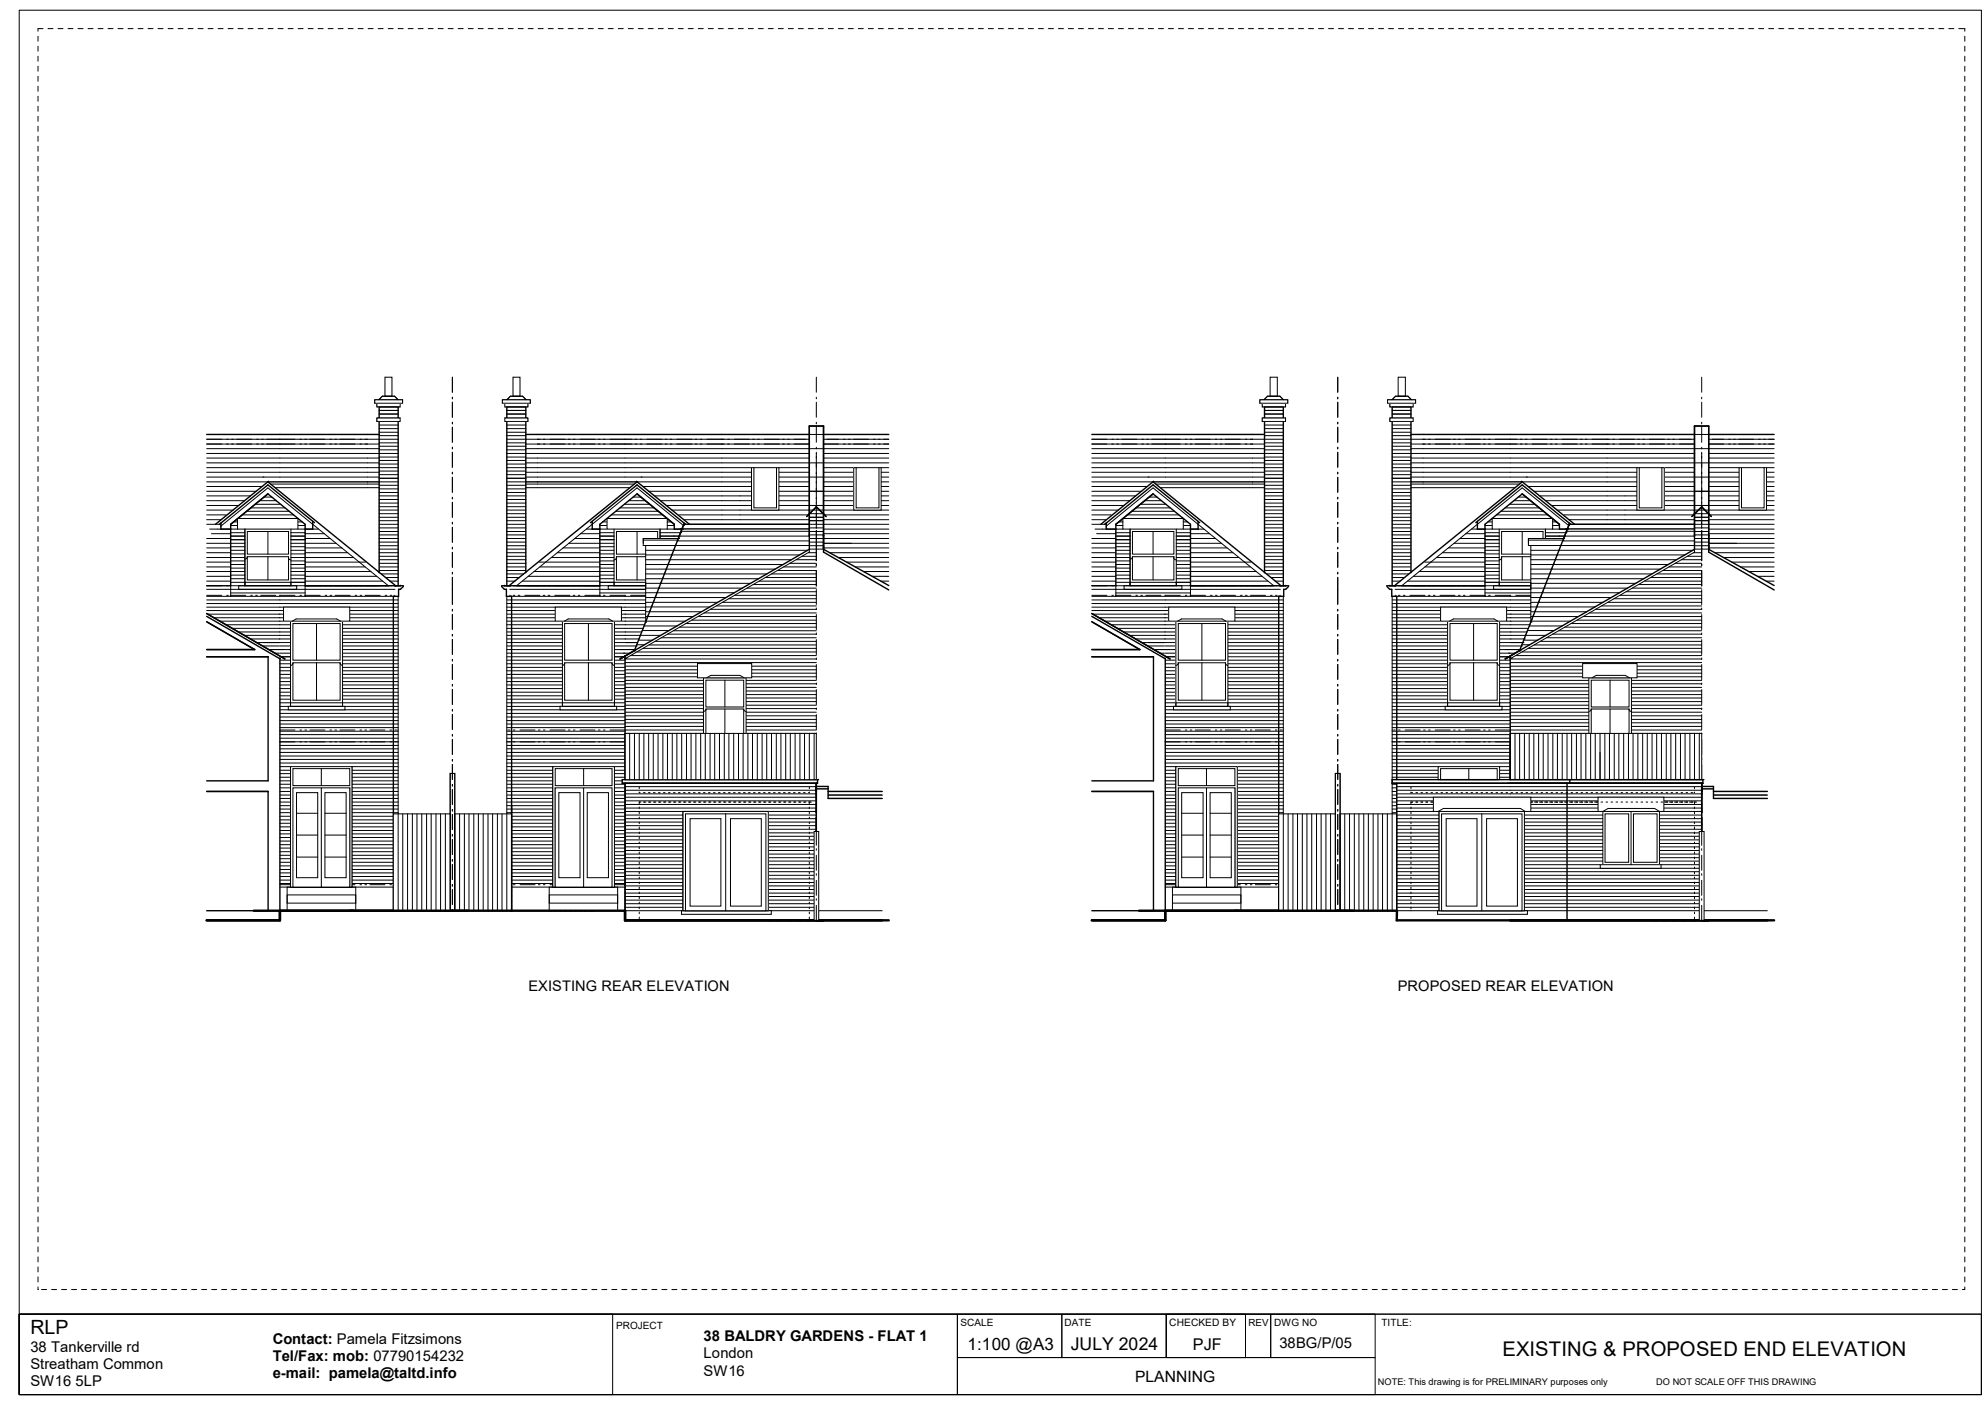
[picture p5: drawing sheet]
<svg xmlns="http://www.w3.org/2000/svg" width="420mm" height="297mm" viewBox="0 0 420 297" stroke-linecap="round" stroke-linejoin="round" font-family="sans-serif">
<defs><g id="words">
<text font-size="4.3" x="317.9" y="286.9">EXISTING &amp; PROPOSED END ELEVATION</text>
<text font-size="4.1" x="6.4" y="282.2">RLP</text>
<text font-size="3.7" x="226.6" y="285.6">JULY 2024</text>
<text font-size="3.6" x="204.7" y="285.6">1:100 @A3</text>
<text font-size="3.4" x="252.3" y="285.5">PJF</text>
<text font-size="3.3" x="240.2" y="292.4">PLANNING</text>
<g font-size="3.1">
<text x="111.8" y="209.5">EXISTING REAR ELEVATION</text>
<text x="295.7" y="209.5">PROPOSED REAR ELEVATION</text>
<text x="6.4" y="286">38 Tankerville rd</text>
<text x="57.7" y="284.2">Contact: Pamela Fitzsimons</text>
<text x="57.7" y="287.9">Tel/Fax: mob: 07790154232</text>
<text x="148.8" y="283.8">38 BALDRY GARDENS - FLAT 1</text>
<text x="148.8" y="287.4">London</text>
<text x="270.7" y="285.2">38BG/P/05</text>
<text x="6.4" y="289.6">Streatham Common</text>
<text x="6.4" y="293.2">SW16</text>
<text x="16" y="293.2">5LP</text>
<text x="57.7" y="291.6">e-mail: pamela@taltd.info</text>
<text x="148.8" y="291">SW16</text>
</g>
<text font-size="2.2" x="247.4" y="280.5">CHECKED BY</text>
<g font-size="2.1">
<text x="130.4" y="281.1">PROJECT</text>
<text x="203.2" y="280.5">SCALE</text>
<text x="225.3" y="280.5">DATE</text>
<text x="264.2" y="280.4">REV</text>
<text x="269.6" y="280.5">DWG NO</text>
<text x="292.3" y="280.5">TITLE:</text>
</g>
<g font-size="1.9">
<text x="291.5" y="292.9">NOTE: This drawing is for PRELIMINARY purposes only</text>
<text x="350.4" y="292.9">DO NOT SCALE OFF THIS DRAWING</text>
</g>
</g></defs>
<g fill="none" stroke="#000" stroke-width=".21">
<path d="M4.1 2.2h415.1v292.8h-415.1zM8 7.7v1M8 9.8v1M8 11.9v1.1M8 14v1.1M8 16.1v1.1M8 18.2v1.1M9.1 6.1h-1.1v.5M10.2 6.1h1M12.3 6.1h1M14.4 6.1h1.1M16.5 6.1h1.1"/>
<path d="M18.6 6.1h1.1M20.7 6.1h1.1M22.9 6.1h1M25 6.1h1M27.1 6.1h1.1M29.2 6.1h1.1M31.3 6.1h1.1M33.4 6.1h1.1M35.6 6.1h1M37.7 6.1h1M39.8 6.1h1.1M41.9 6.1h1.1"/>
<path d="M44 6.1h1.1M46.1 6.1h1.1M48.3 6.1h1M50.4 6.1h1M52.5 6.1h1.1M54.6 6.1h1.1M56.7 6.1h1.1M58.8 6.1h1.1M61 6.1h1M63.1 6.1h1M65.2 6.1h1.1M67.3 6.1h1.1"/>
<path d="M69.4 6.1h1.1M71.5 6.1h1.1M73.7 6.1h1M75.8 6.1h1M77.9 6.1h1.1M80 6.1h1.1M82.1 6.1h1.1M84.2 6.1h1.1M86.4 6.1h1M88.5 6.1h1M90.6 6.1h1.1M92.7 6.1h1.1"/>
<path d="M94.8 6.1h1.1M96.9 6.1h1.1M99.1 6.1h1M101.2 6.1h1M103.3 6.1h1.1M105.4 6.1h1.1M107.5 6.1h1.1M109.6 6.1h1.1M111.8 6.1h1M113.9 6.1h1M116 6.1h1.1M118.1 6.1h1.1"/>
<path d="M120.2 6.1h1.1M122.3 6.1h1.1M124.5 6.1h1M126.6 6.1h1M128.7 6.1h1.1M130.8 6.1h1.1M132.9 6.1h1.1M135 6.1h1.1M137.2 6.1h1M139.3 6.1h1M141.4 6.1h1.1M143.5 6.1h1.1"/>
<path d="M145.6 6.1h1.1M147.7 6.1h1.1M149.9 6.1h1M152 6.1h1M154.1 6.1h1.1M156.2 6.1h1.1M158.3 6.1h1.1M160.4 6.1h1.1M162.6 6.1h1M164.7 6.1h1M166.8 6.1h1.1M168.9 6.1h1.1"/>
<path d="M171 6.1h1.1M173.1 6.1h1.1M175.3 6.1h1M177.4 6.1h1M179.5 6.1h1.1M181.6 6.1h1.1M183.7 6.1h1.1M185.8 6.1h1.1M188 6.1h1M190.1 6.1h1M192.2 6.1h1.1M194.3 6.1h1.1"/>
<path d="M196.4 6.1h1.1M198.5 6.1h1.1M200.7 6.1h1M202.8 6.1h1M204.9 6.1h1.1M207 6.1h1.1M209.1 6.1h1.1M211.2 6.1h1.1M213.4 6.1h1M215.5 6.1h1M217.6 6.1h1.1M219.7 6.1h1.1"/>
<path d="M221.8 6.1h1.1M223.9 6.1h1.1M226.1 6.1h1M228.2 6.1h1M230.3 6.1h1.1M232.4 6.1h1.1M234.5 6.1h1.1M236.6 6.1h1.1M238.8 6.1h1M240.9 6.1h1M243 6.1h1.1M245.1 6.1h1.1"/>
<path d="M247.2 6.1h1.1M249.3 6.1h1.1M251.5 6.1h1M253.6 6.1h1M255.7 6.1h1.1M257.8 6.1h1.1M259.9 6.1h1.1M262 6.1h1.1M264.2 6.1h1M266.3 6.1h1M268.4 6.1h1.1M270.5 6.1h1.1"/>
<path d="M272.6 6.1h1.1M274.7 6.1h1.1M276.9 6.1h1M279 6.1h1M281.1 6.1h1.1M283.2 6.1h1.1M285.3 6.1h1.1M287.4 6.1h1.1M289.6 6.1h1M291.7 6.1h1M293.8 6.1h1.1M295.9 6.1h1.1"/>
<path d="M298 6.1h1.1M300.1 6.1h1.1M302.3 6.1h1M304.4 6.1h1M306.5 6.1h1.1M308.6 6.1h1.1M310.7 6.1h1.1M312.8 6.1h1.1M315 6.1h1M317.1 6.1h1M319.2 6.1h1.1M321.3 6.1h1.1"/>
<path d="M323.4 6.1h1.1M325.5 6.1h1.1M327.7 6.1h1M329.8 6.1h1M331.9 6.1h1.1M334 6.1h1.1M336.1 6.1h1.1M338.2 6.1h1.1M340.4 6.1h1M342.5 6.1h1M344.6 6.1h1.1M346.7 6.1h1.1"/>
<path d="M348.8 6.1h1.1M350.9 6.1h1.1M353.1 6.1h1M355.2 6.1h1M357.3 6.1h1.1M359.4 6.1h1.1M361.5 6.1h1.1M363.6 6.1h1.1M365.8 6.1h1M367.9 6.1h1M370 6.1h1.1M372.1 6.1h1.1"/>
<path d="M374.2 6.1h1.1M376.3 6.1h1.1M378.5 6.1h1M380.6 6.1h1M382.7 6.1h1.1M384.8 6.1h1.1M386.9 6.1h1.1M389 6.1h1.1M391.2 6.1h1M393.3 6.1h1M395.4 6.1h1.1M397.5 6.1h1.1"/>
<path d="M399.6 6.1h1.1M401.7 6.1h1.1M403.9 6.1h1M406 6.1h1M408.1 6.1h1.1M410.2 6.1h1.1M412.3 6.1h1.1M414.4 6.1h1.1M415.6 6.1l.1 .5M415.7 7.7v1M415.7 9.8v1M415.7 11.9v1.1"/>
<path d="M415.7 14v1.1M415.7 16.1v1.1M415.7 18.2v1.1M8 20.4v1M8 22.5v1M8 24.6v1.1M8 26.7v1.1M8 28.8v1.1M8 30.9v1.1M8 33.1v1M8 35.2v1M8 37.3v1.1"/>
<path d="M8 39.4v1.1M415.7 20.4v1M415.7 22.5v1M415.7 24.6v1.1M415.7 26.7v1.1M415.7 28.8v1.1M415.7 30.9v1.1M415.7 33.1v1M415.7 35.2v1M415.7 37.3v1.1M415.7 39.4v1.1M8 41.5v1.1"/>
<path d="M8 43.6v1.1M8 45.8v1M8 47.9v1M8 50v1.1M8 52.1v1.1M8 54.2v1.1M8 56.3v1.1M8 58.5v1M415.7 41.5v1.1M415.7 43.6v1.1M415.7 45.8v1M415.7 47.9v1"/>
<path d="M415.7 50v1.1M415.7 52.1v1.1M415.7 54.2v1.1M415.7 56.3v1.1M415.7 58.5v1M8 60.6v1M8 62.7v1.1M8 64.8v1.1M8 66.9v1.1M8 69v1.1M8 71.2v1M8 73.3v1"/>
<path d="M8 75.4v1.1M8 77.5v1.1M8 79.6v1.1M415.7 60.6v1M415.7 62.7v1.1M415.7 64.8v1.1M415.7 66.9v1.1M415.7 69v1.1M415.7 71.2v1M415.7 73.3v1M415.7 75.4v1.1M415.7 77.5v1.1"/>
<path d="M415.7 79.6v1.1M8 81.7v1.1M8 83.9v1M8 86v1M8 88.1v1.1M8 90.2v1.1M8 92.3v1.1M8 94.4v1.1M8 96.6v1M8 98.7v1M415.7 81.7v1.1M415.7 83.9v1"/>
<path d="M415.7 86v1M415.7 88.1v1.1M415.7 90.2v1.1M415.7 92.3v1.1M415.7 94.4v1.1M415.7 96.6v1M415.7 98.7v1M8 100.8v1.1M8 102.9v1.1M8 105v1.1M8 107.1v1.1M8 109.3v1"/>
<path d="M8 111.4v1M8 113.5v1.1M8 115.6v1.1M8 117.7v1.1M8 119.8v1.1M415.7 100.8v1.1M415.7 102.9v1.1M415.7 105v1.1M415.7 107.1v1.1M415.7 109.3v1M415.7 111.4v1M415.7 113.5v1.1"/>
<path d="M415.7 115.6v1.1M415.7 117.7v1.1M415.7 119.8v1.1M8 122v1M8 124.1v1M8 126.2v1.1M8 128.3v1.1M8 130.4v1.1M8 132.5v1.1M8 134.7v1M8 136.8v1M8 138.9v1.1"/>
<path d="M415.7 122v1M415.7 124.1v1M415.7 126.2v1.1M415.7 128.3v1.1M415.7 130.4v1.1M415.7 132.5v1.1M415.7 134.7v1M415.7 136.8v1M415.7 138.9v1.1M8 141v1.1M8 143.1v1.1M8 145.2v1.1"/>
<path d="M8 147.4v1M8 149.5v1M8 151.6v1.1M8 153.7v1.1M8 155.8v1.1M8 157.9v1.1M415.7 141v1.1M415.7 143.1v1.1M415.7 145.2v1.1M415.7 147.4v1M415.7 149.5v1M415.7 151.6v1.1"/>
<path d="M415.7 153.7v1.1M415.7 155.8v1.1M415.7 157.9v1.1M8 160.1v1M8 162.2v1M8 164.3v1.1M8 166.4v1.1M8 168.5v1.1M8 170.6v1.1M8 172.8v1M8 174.9v1M8 177v1.1"/>
<path d="M8 179.1v1.1M415.7 160.1v1M415.7 162.2v1M415.7 164.3v1.1M415.7 166.4v1.1M415.7 168.5v1.1M415.7 170.6v1.1M415.7 172.8v1M415.7 174.9v1M415.7 177v1.1M415.7 179.1v1.1M8 181.2v1.1"/>
<path d="M8 183.3v1.1M8 185.5v1M8 187.6v1M8 189.7v1.1M8 191.8v1.1M8 193.9v1.1M8 196v1.1M8 198.2v1M415.7 181.2v1.1M415.7 183.3v1.1M415.7 185.5v1M415.7 187.6v1"/>
<path d="M415.7 189.7v1.1M415.7 191.8v1.1M415.7 193.9v1.1M415.7 196v1.1M415.7 198.2v1M8 200.3v1M8 202.4v1.1M8 204.5v1.1M8 206.6v1.1M8 208.7v1.1M8 210.9v1M8 213v1"/>
<path d="M8 215.1v1.1M8 217.2v1.1M8 219.3v1.1M415.7 200.3v1M415.7 202.4v1.1M415.7 204.5v1.1M415.7 206.6v1.1M415.7 208.7v1.1M415.7 210.9v1M415.7 213v1M415.7 215.1v1.1M415.7 217.2v1.1"/>
<path d="M415.7 219.3v1.1M8 221.4v1.1M8 223.6v1M8 225.7v1M8 227.8v1.1M8 229.9v1.1M8 232v1.1M8 234.1v1.1M8 236.3v1M8 238.4v1M415.7 221.4v1.1M415.7 223.6v1"/>
<path d="M415.7 225.7v1M415.7 227.8v1.1M415.7 229.9v1.1M415.7 232v1.1M415.7 234.1v1.1M415.7 236.3v1M415.7 238.4v1M8 240.5v1.1M8 242.6v1.1M8 244.7v1.1M8 246.8v1.1M8 249v1"/>
<path d="M8 251.1v1M8 253.2v1.1M8 255.3v1.1M8 257.4v1.1M8 259.5v1.1M415.7 240.5v1.1M415.7 242.6v1.1M415.7 244.7v1.1M415.7 246.8v1.1M415.7 249v1M415.7 251.1v1M415.7 253.2v1.1"/>
<path d="M415.7 255.3v1.1M415.7 257.4v1.1M415.7 259.5v1.1M4.1 278h415.1v17h-415.1zM4.1 278h198.5v17h-198.5zM4.1 278h125.5v17h-125.5zM8 272.2l.1 .6M8 261.7v1M8 263.8v1M8 265.9v1.1M8 268v1.1M8 270.1v1.1"/>
<path d="M8.8 272.8h1.1M10.9 272.8h1.1M13 272.8h1.1M15.2 272.8h1M17.3 272.8h1M19.4 272.8h1M21.5 272.8h1.1M23.6 272.8h1.1M25.7 272.8h1.1M27.9 272.8h1M30 272.8h1M32.1 272.8h1"/>
<path d="M34.2 272.8h1.1M36.3 272.8h1.1M38.4 272.8h1.1M40.6 272.8h1M42.7 272.8h1M44.8 272.8h1M46.9 272.8h1.1M49 272.8h1.1M51.1 272.8h1.1M53.3 272.8h1M55.4 272.8h1M57.5 272.8h1"/>
<path d="M59.6 272.8h1.1M61.7 272.8h1.1M63.8 272.8h1.1M66 272.8h1M68.1 272.8h1M70.2 272.8h1M72.3 272.8h1.1M74.4 272.8h1.1M76.5 272.8h1.1M78.7 272.8h1M80.8 272.8h1M82.9 272.8h1"/>
<path d="M85 272.8h1.1M87.1 272.8h1.1M89.2 272.8h1.1M91.4 272.8h1M93.5 272.8h1M95.6 272.8h1M97.7 272.8h1.1M99.8 272.8h1.1M101.9 272.8h1.1M104.1 272.8h1M106.2 272.8h1M108.3 272.8h1"/>
<path d="M110.4 272.8h1.1M112.5 272.8h1.1M114.6 272.8h1.1M116.8 272.8h1M118.9 272.8h1M121 272.8h1M123.1 272.8h1.1M125.2 272.8h1.1M127.3 272.8h1.1M129.5 272.8h1M131.6 272.8h1M133.7 272.8h1"/>
<path d="M135.8 272.8h1.1M137.9 272.8h1.1M140 272.8h1.1M142.2 272.8h1M144.3 272.8h1M146.4 272.8h1M148.5 272.8h1.1M150.6 272.8h1.1M152.7 272.8h1.1M154.9 272.8h1M157 272.8h1M159.1 272.8h1"/>
<path d="M161.2 272.8h1.1M163.3 272.8h1.1M165.4 272.8h1.1M167.6 272.8h1M169.7 272.8h1M171.8 272.8h1M173.9 272.8h1.1M176 272.8h1.1M178.1 272.8h1.1M180.3 272.8h1M182.4 272.8h1M184.5 272.8h1"/>
<path d="M186.6 272.8h1.1M188.7 272.8h1.1M190.8 272.8h1.1M193 272.8h1M195.1 272.8h1M197.2 272.8h1M199.3 272.8h1.1M201.4 272.8h1.1M202.6 278h22.1v9.2h-22.1zM203.5 272.8h1.1M205.7 272.8h1M207.8 272.8h1"/>
<path d="M209.9 272.8h1M212 272.8h1.1M214.1 272.8h1.1M216.2 272.8h1.1M218.4 272.8h1M220.5 272.8h1M222.6 272.8h1M224.7 278h22.1v9.2h-22.1zM224.7 272.8h1.1M226.8 272.8h1.1M228.9 272.8h1.1M231.1 272.8h1"/>
<path d="M233.2 272.8h1M235.3 272.8h1M237.4 272.8h1.1M239.5 272.8h1.1M241.6 272.8h1.1M243.8 272.8h1M245.9 272.8h1M246.8 278h22.1v9.2h-22.1zM246.8 278h16.7v9.2h-16.7zM248 272.8h1M250.1 272.8h1.1M252.2 272.8h1.1"/>
<path d="M254.3 272.8h1.1M256.5 272.8h1M258.6 272.8h1M260.7 272.8h1M262.8 272.8h1.1M264.9 272.8h1.1M267 272.8h1.1M268.9 278h22.1v9.2h-22.1zM269.2 272.8h1M271.3 272.8h1M273.4 272.8h1M275.5 272.8h1.1"/>
<path d="M277.6 272.8h1.1M279.7 272.8h1.1M281.9 272.8h1M284 272.8h1M286.1 272.8h1M288.2 272.8h1.1M290.3 272.8h1.1M292.4 272.8h1.1M294.6 272.8h1M296.7 272.8h1M298.8 272.8h1M300.9 272.8h1.1"/>
<path d="M303 272.8h1.1M305.1 272.8h1.1M307.3 272.8h1M309.4 272.8h1M311.5 272.8h1M313.6 272.8h1.1M315.7 272.8h1.1M317.8 272.8h1.1M320 272.8h1M322.1 272.8h1M324.2 272.8h1M326.3 272.8h1.1"/>
<path d="M328.4 272.8h1.1M330.5 272.8h1.1M332.7 272.8h1M334.8 272.8h1M336.9 272.8h1M339 272.8h1.1M341.1 272.8h1.1M343.2 272.8h1.1M345.4 272.8h1M347.5 272.8h1M349.6 272.8h1M351.7 272.8h1.1"/>
<path d="M353.8 272.8h1.1M355.9 272.8h1.1M358.1 272.8h1M360.2 272.8h1M362.3 272.8h1M364.4 272.8h1.1M366.5 272.8h1.1M368.6 272.8h1.1M370.8 272.8h1M372.9 272.8h1M375 272.8h1M377.1 272.8h1.1"/>
<path d="M379.2 272.8h1.1M381.3 272.8h1.1M383.5 272.8h1M385.6 272.8h1M387.7 272.8h1M389.8 272.8h1.1M391.9 272.8h1.1M394 272.8h1.1M396.2 272.8h1M398.3 272.8h1M400.4 272.8h1M402.5 272.8h1.1"/>
<path d="M404.6 272.8h1.1M406.7 272.8h1.1M408.9 272.8h1M411 272.8h1M413.1 272.8h1M415.7 261.7v1M415.7 263.8v1M415.7 265.9v1.1M415.7 268v1.1M415.7 270.1v1.1M415.7 272.2v.6h-.5M202.6 287.2h88.4v7.8h-88.4z"/>
</g>
<path d="M111.8 206.8h43.5v3.6h-43.5z" fill-rule="evenodd" fill="#fff"/>
<g fill="none" stroke="#000" stroke-width=".21">
<path d="M172.7 95.9v.1M172.7 96.6v.3M172.7 98v3.1M111.3 102.4h22.9M111.3 103.2h22M172.7 101.9v.3M172.7 103.3v3.1M172.7 107.1v.4M172.7 108.5v3.2M172.7 112.2v6.4M172.7 119.3v.4M106.7 123.8v.1"/>
<path d="M107.2 123.9h.7M107.2 126.2v66.5M107.9 124.7h19M107.9 126.2h19M108.6 123.9h.3M109.6 123.9h.4M111 123.9h3.2M114.9 123.9h.4M116 123.9h.3M117.4 123.9h3.2M121.3 123.9h.3M122.3 123.9h.4"/>
<path d="M123.7 123.9h3.2M172.7 120.7v3.2"/>
</g>
<path d="M107.2 86.1v37.7M111.3 91.9h41.4M111.3 86.1v35.1M174.2 91.9h13.8M111.3 101.9h23.5M134.7 101.8l11.2 9.1M174.2 116.2l13.8 7.7M106.1 124.1l.6 .6h.4v1.5h1.1v66.5M106.1 123.9h20.8M132.2 138.8v26.1M132.2 165.7v27" fill="none" stroke="#000" stroke-width=".3"/>
<path d="M106.8 88.4h4.9v.8h-4.9z" fill="#fff"/>
<path d="M106.8 88.4h4.9v.8h-4.9zM111.3 92.9h41.4M175 92.9h13" fill="none" stroke="#000" stroke-width=".21"/>
<path d="M170.7 109.3l2-2.1 2.1 2.1M174.2 113.2v3M134.2 137.6h.1M134.2 137.6l-3 1.8" fill="none" stroke="#000" stroke-width=".3"/>
<path d="M106.8 85.3h4.9v.8h-4.9z" fill="#fff"/>
<path d="M106.8 85.3h4.9v.8h-4.9z" fill="none" stroke="#000" stroke-width=".21"/>
<path d="M106.3 84.6h5.9v.7h-5.9z" fill="#fff"/>
<g fill="none" stroke="#000" stroke-width=".21">
<path d="M95.7 79.8v3.2M172.7 79.8v3.2M95.7 84v.4M95.7 85.1v3.2M95.7 89.3v.4M95.7 90.4v3.2M95.7 94.6v.4M95.7 95.7v3.1M95.7 99.9v.3M106.3 84.6h5.9v.7h-5.9zM107.2 84.6l.8-.8h2.6l.7 .8M107.2 86.1h4.1"/>
<path d="M107.2 86.8h4.1M107.2 87.6h4.1M107.2 89.1h4.5M111.3 97.9h41.4M111.3 98.9h41.4M111.3 99.9h41.4M172.7 84v.4M172.7 85.1v3.2M172.7 89.3v.4M172.7 90.4v3.2M172.7 94.6v.4M172.7 95.7v3.1"/>
<path d="M172.7 99.9v.3M174.2 97.9h13.8M174.2 98.9h13.8M174.2 99.9h13.8M95.7 101v3.1M95.7 105.2v.3M95.7 106.3v3.1M95.7 110.5v.3M95.7 111.5v3.2M95.7 115.8v.3M95.7 116.8v3.2M107.2 101.2h4.1"/>
<path d="M107.2 101.9h4.1M107.2 102.7h4.1M107.2 103.4h4.1M107.2 104.2h4.1M107.2 104.9h4.1M107.2 105.7h4.1M107.2 106.4h4.1M107.2 107.2h4.1M107.2 107.9h4.1M107.2 108.7h4.1M107.2 109.4h4.1M107.2 110.2h4.1"/>
<path d="M107.2 110.9h4.1M107.2 111.7h4.1M107.2 112.4h4.1M107.2 113.2h4.1M107.2 113.9h4.1M107.2 114.7h4.1M107.2 115.4h4.1M107.2 116.2h4.1M107.2 116.9h4.1M107.2 117.7h4.1M107.2 118.4h4.1M107.2 119.2h4.1"/>
<path d="M107.2 119.9h3.9M111.3 100.9h41.4M114.1 118.9h12.8M114.2 119.9h12.7M116.7 117.9h10.2M117.9 116.9h9M119.1 115.9h7.8M120.4 114.9h6.5M121.6 113.9h5.3M122.8 112.9h4.1M124.1 111.9h2.8M134.8 101.9h17.9"/>
<path d="M136 102.9h16.7M137.2 103.9h15.5M138.5 104.9h14.2M139.7 105.9h13M140.9 106.9h11.8M142.2 107.9h10.5M142.7 113.9h.8M142.7 111.9h1.6M143.5 113.9h.1M143.6 108.9h9.1M144.3 111.9h.1M144.7 109.9h8"/>
<path d="M145.9 110.9h6.8M172.7 101v3.1M172.7 105.2v.3M172.7 106.3v3.1M172.7 110.5v.3M172.7 111.5v.2M174.2 101.9h13.8M174.2 104.9h13.8M174.2 107.9h13.8M174.2 110.9h13.8M174.2 113.9h13.8M174.2 100.9h13.8"/>
<path d="M174.2 102.9h13.8M174.2 103.9h13.8M174.2 105.9h13.8M174.2 106.9h13.8M174.2 108.9h13.8M174.2 109.9h13.8M174.2 111.9h13.8M174.2 112.9h13.8M174.2 114.9h13.8M174.2 115.9h13.8M175.5 116.9h12.5M177.3 117.9h10.7"/>
<path d="M179.1 118.9h8.9M180.9 119.9h7.1M95.7 121.1v.3M95.7 122.1v5.7M95.7 128.9v.3M95.7 130v3.1M95.7 134.2v.3M95.7 135.3v3.1M95.7 139.5v.3M107.2 120.7h4.1M107.2 121.4h3.6M107.2 122.2h2.7"/>
<path d="M107.2 122.9h1.8M108.2 126.9h28.4M108.2 127.7h28.4M108.2 128.4h28.4M108.2 129.2h28.4M108.2 139.7h24M108.2 138.9h24M108.2 138.2h25.1M108.2 137.4h24M108.2 136.7h26.4M108.2 135.9h26.7M108.2 135.2h27"/>
<path d="M108.2 134.4h27.3M108.2 133.7h27.6M108.2 132.9h27.9M108.2 132.2h28.2M108.2 131.4h28.4M108.2 130.7h28.4M108.2 129.9h28.4M110.5 122.9h16.4M111.8 121.9h15.1M111.9 123.9h15M113 120.9h13.9M126.9 126.2h9.7"/>
<path d="M132 138.9h.1M132.2 139.3h.2M132.4 139.3h.1M132.4 137.4h2.2M134.3 137.4h.1M134.6 136.7h.1M182.7 120.9h5.3M184.5 121.9h3.5M186.4 122.9h1.6M95.7 140.5v3.2M95.7 144.8v.3M95.7 145.8v3.2"/>
<path d="M95.7 150.1v.3M95.7 151.1v3.2M95.7 155.4v.3M95.7 156.4v3.2M108.2 141.2h24M108.2 140.4h24M108.2 141.9h24M108.2 142.7h24M108.2 143.4h24M108.2 144.2h24M108.2 144.9h24M108.2 145.7h24"/>
<path d="M108.2 146.4h24M108.2 147.2h24M108.2 147.9h24M108.2 148.7h24M108.2 149.4h24M108.2 150.2h24M108.2 150.9h24M108.2 151.7h24M108.2 152.4h24M108.2 153.2h24M108.2 153.9h24M108.2 154.7h24"/>
<path d="M108.2 155.4h24M108.2 156.2h24M108.2 156.9h24M108.2 157.7h24M108.2 158.4h24M108.2 159.2h24M108.2 159.9h24M95.2 163.6h1v29.1h-1zM95.7 160.7v.3M95.7 161.7v3.2M95.7 165.9v.4M95.7 167v3.2"/>
<path d="M95.7 171.2v.4M95.7 172.3v3.2M95.7 176.5v.4M95.7 177.6v3.2M108.2 160.7h24M108.2 161.4h24M108.2 162.2h24M108.2 162.9h24M108.2 163.7h24M108.2 164.4h24M108.2 165.2h23.5M108.2 165.9h24"/>
<path d="M108.2 166.7h24M108.2 167.4h24M108.2 168.2h24M108.2 168.9h24M108.2 169.7h24M108.2 170.4h24M108.2 171.2h24M108.2 171.9h24M108.2 172.7h24M108.2 173.4h24M108.2 174.2h24M108.2 174.9h24"/>
<path d="M108.2 175.7h24M108.2 176.4h24M108.2 177.2h24M108.2 177.9h24M108.2 178.7h24M108.2 179.4h24M95.7 181.8v.4M95.7 182.9v3.2M95.7 187.1v.4M95.7 188.2v3.1M95.7 192.4v.3M108.2 180.2h24"/>
<path d="M108.2 180.9h24M108.2 181.7h24M108.2 182.4h24M108.2 183.2h24M108.2 183.9h24M108.2 184.7h24M108.2 185.4h24M108.2 186.2h24M108.2 186.9h24M108.2 187.7h24M162.4 194.8h.8M164.3 194.8h1.1"/>
<path d="M166.4 194.8h1.1M168.5 194.8h1.1M170.6 194.8h.8"/>
</g>
<path d="M106.8 88.4h4.9v.8h-4.9z" fill="#fff"/>
<path d="M106.8 88.4h4.9v.8h-4.9z" fill="none" stroke="#000" stroke-width=".21"/>
<path d="M106.8 85.3h4.9v.8h-4.9z" fill="#fff"/>
<path d="M106.8 85.3h4.9v.8h-4.9z" fill="none" stroke="#000" stroke-width=".21"/>
<path d="M106.3 84.6h5.9v.7h-5.9z" fill="#fff"/>
<g fill="none" stroke="#000" stroke-width=".21">
<path d="M108.5 79.8h1.5v4h-1.5zM106.3 84.6h5.9v.7h-5.9zM107.2 84.6l.8-.8h2.6l.7 .8M107.2 86.1h4.1M107.2 86.8h4.1M107.2 87.6h4.1M107.2 92.9h4.1M107.2 95.9h45.5M107.2 99.7h4.1M107.2 98.9h4.1M107.2 98.2h4.1M107.2 97.4h4.1"/>
<path d="M107.2 96.7h4.1M107.2 95.2h4.1M107.2 94.4h4.1M107.2 93.7h4.1M107.2 92.2h4.1M107.2 91.4h4.1M107.2 90.7h4.1M107.2 89.9h4.1M111.3 93.9h41.4M111.3 96.9h41.4M111.3 94.9h41.4M113.7 92.9h.1"/>
<path d="M113.9 92.9h.4M115 92.9h.3M116.4 92.9h3.1M120.3 92.9h.3M121.3 92.9h.4M122.7 92.9h3.2M126.6 92.9h.4M127.7 92.9h.3M129.1 92.9h4.6M134.4 92.9h.3M135.5 92.9h.3M136.9 92.9h3.1"/>
<path d="M140.8 92.9h.3M141.8 92.9h.4M143.2 92.9h3.2M147.1 92.9h.3M148.2 92.9h.3M149.6 92.9h3.1M174.2 93.9h13.8M174.2 92.9h3.2M174.2 96.9h13.8M174.2 95.9h13.8M174.2 94.9h13.8M178.5 92.9h.3"/>
<path d="M179.5 92.9h.4M180.6 92.9h3.2M184.8 92.9h.4M185.9 92.9h.3M186.9 92.9h1.1M107.2 101.2h4.1M107.2 100.4h4.1M126.9 113.4h3M126.9 112.7h3M126.9 111.9h1.5M126.9 111.2h1.5M126.9 119.4h3"/>
<path d="M126.9 118.7h3M126.9 117.9h3M126.9 117.2h3M126.9 116.4h3M126.9 115.7h3M126.9 114.9h3M126.9 114.2h3M127.5 110.4h.9M128.4 109.7h12.8v2.2h-12.8zM128.4 109.7h12.7M129.3 108.9h11M129.9 111.9v12"/>
<path d="M130.3 108.2h9M130.4 117.8v4.9h6.2M130.4 117.8h6.2M130.4 117.8a.59 .59 0 0 1-.5 .6M131.2 107.4h7.2M132.1 106.7h5.4M133 105.9h3.5M133.9 105.2h1.7M134.8 112.4v4.8M134.8 117.8v4.9M139.1 113.9v-1.5h-8.7v4.8h6.2M139.7 111.9v2"/>
<path d="M139.7 113.4h4M139.7 112.7h4.3M141.2 111.9h1.5M141.2 111.2h1.5M141.2 110.4h.9M143.7 113.4h.1M144 112.7h.1M144.6 111.2h.1M144.6 111.2l-9.8-8-25.5 20.7M106.7 123.9h1.3M107.2 126.9h1M107.2 127.7h1"/>
<path d="M107.2 128.4h1M107.2 129.2h1M107.2 129.9h1M107.2 130.7h1M107.2 131.4h1M107.2 132.2h1M107.2 132.9h1M107.2 133.7h1M107.2 134.4h1M107.2 135.2h1M107.2 135.9h1M107.2 136.7h1"/>
<path d="M107.2 137.4h1M107.2 138.2h1M107.2 138.9h1M107.2 139.7h1M107.9 125.9h.1M108.6 125.9h.3M109.6 125.9h.4M111 125.9h3.2M114.9 125.9h.4M116 125.9h.3M117.4 125.9h3.2M121.3 125.9h.3"/>
<path d="M122.3 125.9h.4M123.7 125.9h3.3M126.9 125.4h9.7M126.9 124.7h9.7M126.9 123.2h3M126.9 122.4h3M126.9 121.7h3M126.9 120.9h3M126.9 120.2h3M127.7 125.9h.3M128.7 123.9h7.9v.8h-7.9zM129.1 125.9h3.3"/>
<path d="M129.5 137.4h.1M129.5 138.9h2.5M129.8 137.4h.3M129.9 123.2h6.7v.7h-6.7zM131.1 137.4h3.5M132 138.9h.1M133.4 125.9h3.2M134.3 137.4h.1M136.6 123.9h-9.7v2.3M107.2 154.4h.1M107.2 156.9h1M107.2 140.4h1"/>
<path d="M107.2 141.2h1M107.2 141.9h1M107.2 142.7h1M107.2 143.4h1M107.2 144.2h1M107.2 144.9h1M107.2 145.7h1M107.2 146.4h1M107.2 147.2h1M107.2 147.9h1M107.2 148.7h1M107.2 149.4h1"/>
<path d="M107.2 150.2h1M107.2 150.9h1M107.2 151.7h1M107.2 152.4h1M107.2 153.2h1M107.2 153.9h1M107.2 154.7h1M107.2 155.4h1M107.2 156.2h1M107.2 157.7h1M107.2 158.4h1M107.2 159.2h1"/>
<path d="M107.2 159.9h1M107.6 154.4h.3M108.6 154.4h.4M108.6 156.9h.4M110 154.4h3.2M110 156.9h3.2M113.9 154.4h.4M113.9 156.9h.4M115 154.4h.3M115 156.9h.3M116.4 154.4h3.1M116.4 156.9h3.1"/>
<path d="M120.3 154.4h.3M120.3 156.9h.3M121.3 154.4h.4M121.3 156.9h.4M122.7 154.4h3.2M122.7 156.9h3.2M126.6 154.4h.4M126.6 156.9h.4M127.7 154.4h.3M127.7 156.9h.3M129.1 154.4h3.1M129.1 156.9h3.1"/>
<path d="M107.2 160.7h1M107.2 161.4h1M107.2 162.2h1M107.2 162.9h1M107.2 163.7h1M107.2 164.4h1M107.2 165.2h1M107.2 165.9h1M107.2 166.7h1M107.2 167.4h1M107.2 168.2h1M107.2 168.9h1"/>
<path d="M107.2 169.7h1M107.2 170.4h1M107.2 171.2h1M107.2 171.9h1M107.2 172.7h1M107.2 173.4h1M107.2 174.2h1M107.2 174.9h1M107.2 175.7h1M107.2 176.4h1M107.2 177.2h1M107.2 177.9h1"/>
<path d="M107.2 178.7h1M107.2 179.4h1M172.7 172.9v6.2M107.2 187.2h.1M107.2 180.2h1M107.2 180.9h1M107.2 181.7h1M107.2 182.4h1M107.2 183.2h1M107.2 183.9h1M107.2 184.7h1M107.2 185.4h1"/>
<path d="M107.2 186.2h1M107.2 186.9h1M107.2 187.7h1M107.6 187.2h.3M107.9 192.7h.3M108.6 187.2h.4M110 187.2h3.2M113.9 187.2h.4M115 187.2h.3M116.4 187.2h3.1M120.3 187.2h.3M121.3 187.2h.4"/>
<path d="M122.7 187.2h3.2M126.6 187.2h.4M127.7 187.2h.3M129.1 187.2h3.1M172.7 180.1v.4M172.7 181.2v3.2M172.7 185.4v.4M172.7 186.5v3.2M172.7 190.7v.4M172.7 191.8v2.9"/>
</g>
<path d="M124.9 110.6l9.9-8 9.9 8.1M125.3 110.3v1.6h1.6M134.8 101.9l-26.9 21.9M144.3 111.9h.1M144.3 111.9h-1.6v-1l-7.9-6.4-7.9 6.4v13M144.7 110.7l.4 .2M144.7 110.7v.2M171.2 113.4v-23.3h3v23.3" fill="none" stroke="#000" stroke-width=".3"/>
<path d="M132.2 194.7h42" fill="none" stroke="#000" stroke-width=".51"/>
<path d="M180.6 98.9h5.8v9h-5.8z" fill="#fff"/>
<path d="M180.6 98.9h5.8v9h-5.8z" fill="none" stroke="#000" stroke-width=".21"/>
<path d="M181.1 98.9h4.9v8.5h-4.9z" fill="#fff"/>
<path d="M181.1 98.9h4.9v8.5h-4.9z" fill="none" stroke="#000" stroke-width=".21"/>
<path d="M96.2 172.2h12v20.5h-12z" fill="#fff"/>
<g fill="none" stroke="#000" stroke-width=".21">
<path d="M96.2 172.2h12v20.5h-12zM96.2 172.2v20.5M97.2 172.2v20.5M98.3 172.2v20.5M99.2 172.2v20.5M100.2 172.2v20.5M101.2 172.2v20.5M102.2 172.2v20.5M103.3 172.2v20.5M104.2 172.2v20.5M105.2 172.2v20.5M106.2 172.2v20.5"/>
<path d="M107.2 172.2v20.5"/>
</g>
<path d="M53.7 192.7h54.5" fill="none" stroke="#000" stroke-width=".51"/>
<path d="M119 131.4h11v18h-11z" fill="#fff"/>
<path d="M119 131.4h11v18h-11z" fill="none" stroke="#000" stroke-width=".21"/>
<path d="M118.5 149.4h12v.8h-12z" fill="#fff"/>
<path d="M118.5 149.4h12v.8h-12z" fill="none" stroke="#000" stroke-width=".21"/>
<path d="M117.5 128.4h14v3h-14z" fill="#fff"/>
<path d="M117.5 128.4h14v3h-14zM119.4 131.4l.8-.5h8.6l.8 .5M119.5 131.9h10v7.8h-10zM124.5 131.9v7.8M119 148.7h11v.7h-11zM119.5 140.2l-.1 .3-.4 .3M119.5 140.2h10v7.9h-10zM124.5 140.2v7.9M129.5 140.2a.51 .51 0 0 0 .5 .6" fill="none" stroke="#000" stroke-width=".21"/>
<path d="M134.2 137.6h.1M134.2 137.6l-3 1.8" fill="none" stroke="#000" stroke-width=".3"/>
<path d="M117 162.2h13v25.5h-13z" fill="#fff"/>
<path d="M117 162.2h13v25.5h-13zM116.2 187.7h14.5v5h-14.5zM116.2 189.3h14.5v1.8h-14.5z" fill="none" stroke="#000" stroke-width=".21"/>
<path d="M117 162.2h13v25.5h-13z" fill="#fff"/>
<path d="M117 162.2h13v25.5h-13z" fill="none" stroke="#000" stroke-width=".21"/>
<path d="M117.5 166.7h12v21h-12z" fill="#fff"/>
<path d="M117.5 166.7h12v21h-12z" fill="none" stroke="#000" stroke-width=".21"/>
<path d="M117.5 166.7h6v21h-6z" fill="#fff"/>
<g fill="none" stroke="#000" stroke-width=".21">
<path d="M152.7 92.9h18.5M152.7 97.9h18.5M152.7 98.9h18.5M152.7 99.9h18.5M152.7 93.9h18.5M152.7 96.9h18.5M152.7 95.9h18.5M152.7 94.9h18.5M152.7 100.9h18.5M152.7 101.9h18.5M152.7 102.9h18.5M152.7 103.9h18.5"/>
<path d="M152.7 104.9h18.5M152.7 105.9h18.5M152.7 106.9h18.5M152.7 107.9h18.5M152.7 108.9h18.5M152.7 109.9h18.5M152.7 110.9h18.5M172.7 112.2v6.4M172.7 119.3v.4M172.7 120.7v3.2M117.5 166.7h6v21h-6zM117.5 162.6h12v3.6h-12z"/>
<path d="M118.2 167.7h4.5v18h-4.5zM123.5 162.6v3.6M124.2 167.7h4.5v18h-4.5z"/>
</g>
<path d="M152.7 91.9h18.5M170.7 109.3l2-2.1 2.1 2.1M171.2 113.4v-23.3h3v26.1" fill="none" stroke="#000" stroke-width=".3"/>
<path d="M159 98.9h5.8v9h-5.8z" fill="#fff"/>
<path d="M159 98.9h5.8v9h-5.8z" fill="none" stroke="#000" stroke-width=".21"/>
<path d="M159.5 98.9h4.8v8.5h-4.8z" fill="#fff"/>
<g fill="none" stroke="#000" stroke-width=".21">
<path d="M159.5 98.9h4.8v8.5h-4.8zM171.2 97.9h3M171.2 94.9h3M171.2 91.9h3M57.3 102.4h22.9M58.2 103.2h22M141.5 119.2l-.1 .3M141.9 118.2l-.2 .3M142.2 117.2l-.1 .3M142.6 116.2l-.1 .3M143 115.4h.1M143 115.2l-.1 .3"/>
<path d="M143.4 114.3l-.1 .3M143.6 113.9h.1M143.6 113.9h-7.5v1.5h6.9M143.7 113.4v.2M171.2 106.9h3M171.2 103.9h3M171.2 100.9h3M43.7 123.9h3.2M43.7 124.7h5.1M43.7 126.2h5.1M48 123.9h.3M48.7 123.9h.1"/>
<path d="M64.6 123.9h3.1M64.6 124.7h19M64.6 126.2h19M68.8 123.9h.3M69.8 123.9h.4M70.9 123.9h3.2M75.1 123.9h.4M76.2 123.9h.3M77.3 123.9h3.1M81.5 123.9h.3M82.5 123.9h.4M83.6 123.9h.6"/>
<path d="M84.2 126.2v66.5M84.7 123.8v.1M136.4 132v.2M136.8 131l-.1 .3M137.2 130l-.1 .3M137.6 129l-.1 .3M138 128l-.2 .4M138.4 127l-.1 .3M138.8 126.1l-.2 .3M139.1 125.1l-.1 .3M139.5 124.1l-.1 .3M139.9 123.1l-.1 .3"/>
<path d="M140.3 122.1l-.1 .3M140.7 121.1l-.2 .4M141.1 120.1l-.1 .4M108.2 170.6v.1M108.2 171.4v.3M108.2 172.5v.3M108.2 173.5v.4M108.2 174.6v.3M108.2 175.6v.4M108.2 176.7v.3M108.2 177.8v.3M108.2 178.8v.4"/>
<path d="M108.2 179.9v.3M108.2 180.9v.4M108.2 182v.3M108.2 183v.4M108.2 184.1v.3M108.2 185.2v.3M108.2 186.2v.4M108.2 187.3v.3M108.2 188.3v.4M108.2 189.4v.3M108.2 190.5v.3M108.2 191.5v.4"/>
<path d="M108.2 192.6v.1M115.3 192.7h.3M116.3 192.7h.4M117.4 192.7h.3M118.4 192.7h.4M119.5 192.7h.3M120.6 192.7h.3M121.6 192.7h.4M122.7 192.7h.3M123.7 192.7h.4M124.8 192.7h.3M125.4 192.7h.1"/>
<path d="M132.2 192.7h40.1M162.4 194.8h.8M164.3 194.8h1.1M166.4 194.8h1.1M168.5 194.8h1.1M170.6 194.8h.8"/>
</g>
<path d="M59.2 192.7h24M108.2 192.7h24v2h55.8" fill="none" stroke="#000" stroke-width=".51"/>
<g fill="none" stroke="#000" stroke-width=".3">
<path d="M43.7 91.9h36.5M80.2 86.1v35.1M84.2 86.1v37.7M56.7 101.9h23.5M56.8 101.8l-11.2 9.1M144 111.9h27.2M144.7 110.9h26.5M144.7 111l-10.5 26.6M171.2 113.1v3.1l-37 21.4M174.2 115.4v1.4l13.8 8M43.7 137.4h10.2M43.7 123.9h5.1"/>
<path d="M59.2 139.4v53.9M64.6 123.9h20.7M85.3 124.1l-.6 .6h-.4v1.5h-1.1v66.5M134.2 137.6l-3 1.8M108.2 170.4v22.3"/>
</g>
<path d="M79.8 88.4h4.9v.8h-4.9z" fill="#fff"/>
<path d="M43.7 92.9h36.5M79.8 88.4h4.9v.8h-4.9z" fill="none" stroke="#000" stroke-width=".21"/>
<path d="M43.7 129.8l16.6 9.6" fill="none" stroke="#000" stroke-width=".3"/>
<path d="M79.8 85.3h4.9v.8h-4.9z" fill="#fff"/>
<path d="M79.8 85.3h4.9v.8h-4.9z" fill="none" stroke="#000" stroke-width=".21"/>
<path d="M79.3 84.6h5.9v.7h-5.9z" fill="#fff"/>
<g fill="none" stroke="#000" stroke-width=".21">
<path d="M95.7 79.8v3.2M43.7 97.9h36.5M43.7 98.9h36.5M43.7 99.9h36.5M79.3 84.6h5.9v.7h-5.9zM79.8 89.1h4.4M80.1 84.6l.8-.8h2.6l.7 .8M80.2 86.1h4M80.2 86.8h4M80.2 87.6h4M95.7 84v.4M95.7 85.1v3.2"/>
<path d="M95.7 89.3v.4M95.7 90.4v3.2M95.7 94.6v.4M95.7 95.7v3.1M95.7 99.9v.3M43.7 101.9h13M43.7 104.9h9.3M43.7 107.9h5.6M43.7 110.9h3M43.7 113.9h5.1M43.7 116.9h5.1M43.7 119.9h5.1"/>
<path d="M43.7 100.9h36.5M43.7 102.9h11.8M43.7 103.9h10.5M43.7 105.9h8.1M43.7 106.9h6.8M43.7 108.9h4.1M43.7 109.9h3.1M43.7 114.9h5.1M43.7 115.9h5.1M43.7 117.9h5.1M43.7 118.9h5.1M44.4 111.9h4.4"/>
<path d="M44.7 112.9h4.1M64.6 113.9h5.3M64.6 116.9h9M64.6 119.9h12.7M64.6 111.9h2.8M64.6 112.9h4M64.6 114.9h6.5M64.6 115.9h7.7M64.6 117.9h10.2M64.6 118.9h12.7M80.2 101.2h4M80.2 101.9h4"/>
<path d="M80.2 102.7h4M80.2 103.4h4M80.2 104.2h4M80.2 104.9h4M80.2 105.7h4M80.2 106.4h4M80.2 107.2h4M80.2 107.9h4M80.2 108.7h4M80.2 109.4h4M80.2 110.2h4M80.2 110.9h4"/>
<path d="M80.2 111.7h4M80.2 112.4h4M80.2 113.2h4M80.2 113.9h4M80.2 114.7h4M80.2 115.4h4M80.2 116.2h4M80.2 116.9h4M80.2 117.7h4M80.2 118.4h4M80.2 119.2h4M80.4 119.9h3.8"/>
<path d="M95.7 101v3.1M95.7 105.2v.3M95.7 106.3v3.1M95.7 110.5v.3M95.7 111.5v3.2M95.7 115.8v.3M95.7 116.8v3.2M43.7 122.9h5.1M43.7 120.9h5.1M43.7 121.9h5.1M43.7 126.9h39.5M43.7 127.7h39.5"/>
<path d="M43.7 128.4h39.5M43.7 129.2h39.5M43.9 129.9h39.3M45.2 130.7h38M46.5 131.4h36.7M47.8 132.2h35.4M48.8 126.2h15.8M49.1 132.9h34.1M50.4 133.7h32.8M51.7 134.4h31.5M53 135.2h30.2M54.3 135.9h28.9"/>
<path d="M55.6 136.7h3.5M56.9 137.4h2.2M58.2 138.2h.9M59.1 139.3h.1M59.2 139.7h24M59.2 138.9h24M59.2 138.2h24M59.2 137.4h24M59.2 136.7h24M64.6 122.9h16.3M64.6 120.9h13.9M64.6 121.9h15.1"/>
<path d="M64.6 123.9h15M80.2 120.7h4M80.7 121.4h3.5M81.6 122.2h2.6M82.5 122.9h1.7M95.7 121.1v.3M95.7 122.1v5.7M95.7 128.9v.3M95.7 130v3.1M95.7 134.2v.3M95.7 135.3v3.1M95.7 139.5v.3"/>
<path d="M59.2 141.2h24M59.2 140.4h24M59.2 141.9h24M59.2 142.7h24M59.2 143.4h24M59.2 144.2h24M59.2 144.9h24M59.2 145.7h24M59.2 146.4h24M59.2 147.2h24M59.2 147.9h24M59.2 148.7h24"/>
<path d="M59.2 149.4h24M59.2 150.2h24M59.2 150.9h24M59.2 151.7h24M59.2 152.4h24M59.2 153.2h24M59.2 153.9h24M59.2 154.7h24M59.2 155.4h24M59.2 156.2h24M59.2 156.9h24M59.2 157.7h24"/>
<path d="M59.2 158.4h24M59.2 159.2h24M59.2 159.9h24M95.7 140.5v3.2M95.7 144.8v.3M95.7 145.8v3.2M95.7 150.1v.3M95.7 151.1v3.2M95.7 155.4v.3M95.7 156.4v3.2M59.2 160.7h24M59.2 161.4h24"/>
<path d="M59.2 162.2h24M59.2 162.9h24M59.2 163.7h24M59.2 164.4h24M59.2 165.2h24M59.2 165.9h24M59.2 166.7h24M59.2 167.4h24M59.2 168.2h24M59.2 168.9h24M59.2 169.7h24M59.2 170.4h24"/>
<path d="M59.2 171.2h24M59.2 171.9h24M59.2 172.7h24M59.2 173.4h24M59.2 174.2h24M59.2 174.9h24M59.2 175.7h24M59.2 176.4h24M59.2 177.2h24M59.2 177.9h24M59.2 178.7h24M59.2 179.4h24"/>
<path d="M95.2 163.6h1v29.1h-1zM95.7 160.7v.3M95.7 161.7v3.2M95.7 165.9v.4M95.7 167v3.2M95.7 171.2v.4M95.7 172.3v3.2M95.7 176.5v.4M95.7 177.6v3.2M59.2 180.2h24M59.2 180.9h24M59.2 181.7h24"/>
<path d="M59.2 182.4h24M59.2 183.2h24M59.2 183.9h24M59.2 184.7h24M59.2 185.4h24M59.2 186.2h24M59.2 186.9h24M59.2 187.7h24M59.2 192.7h1.1M61.3 192.7h1.1M63.5 192.7h1M65.6 192.7h1"/>
<path d="M67.7 192.7h1M69.8 192.7h1.1M71.9 192.7h1.1M74 192.7h1.1M76.2 192.7h1M78.3 192.7h1.1M95.7 181.8v.4M95.7 182.9v3.2M95.7 187.1v.4M95.7 188.2v3.1M95.7 192.4v.3"/>
</g>
<path d="M43.7 165.2h13M43.7 167.4h13" fill="none" stroke="#000" stroke-width=".3"/>
<path d="M79.8 88.4h4.9v.8h-4.9z" fill="#fff"/>
<path d="M79.8 88.4h4.9v.8h-4.9z" fill="none" stroke="#000" stroke-width=".21"/>
<path d="M79.8 85.3h4.9v.8h-4.9z" fill="#fff"/>
<path d="M79.8 85.3h4.9v.8h-4.9z" fill="none" stroke="#000" stroke-width=".21"/>
<path d="M79.3 84.6h5.9v.7h-5.9z" fill="#fff"/>
<g fill="none" stroke="#000" stroke-width=".21">
<path d="M81.4 79.8h1.5v4h-1.5zM43.7 93.9h36.5M43.7 92.9h3.2M43.7 96.9h36.5M43.7 95.9h40.5M43.7 94.9h36.5M48 92.9h.3M49 92.9h.4M50.1 92.9h3.2M54.3 92.9h.4M55.4 92.9h.3M56.4 92.9h6"/>
<path d="M63.5 92.9h.3M64.5 92.9h.4M65.6 92.9h3.1M69.8 92.9h.3M70.9 92.9h.3M71.9 92.9h3.2M76.2 92.9h.3M77.2 92.9h.4M77.6 92.9h.1M79.3 84.6h5.9v.7h-5.9zM80.1 84.6l.8-.8h2.6l.7 .8M80.2 86.1h4"/>
<path d="M80.2 86.8h4M80.2 87.6h4M80.2 92.9h4M80.2 99.7h4M80.2 98.9h4M80.2 98.2h4M80.2 97.4h4M80.2 96.7h4M80.2 95.2h4M80.2 94.4h4M80.2 93.7h4M80.2 92.2h4"/>
<path d="M80.2 91.4h4M80.2 90.7h4M80.2 89.9h4M46.7 111.3l10-8.1 25.5 20.7M48.8 119.4h3M48.8 118.7h3M48.8 117.9h3M48.8 117.2h3M48.8 116.4h3M48.8 115.7h3M48.8 114.9h3M48.8 114.2h3"/>
<path d="M48.8 113.4h3M48.8 112.7h3M48.8 111.9h1.4M48.8 111.2h1.4M49.4 110.4h.8M50.2 109.7h12.8v2.2h-12.8zM50.3 109.7h12.7M51.2 108.9h10.9M51.8 111.9v12M52.2 108.2h9M52.3 117.8l-.1 .4-.4 .1M52.3 117.8h8.7v4.9h-8.7z"/>
<path d="M52.3 112.4h8.7v4.8h-8.7zM53.1 107.4h7.2M54 106.7h5.4M54.9 105.9h3.5M55.8 105.2h1.7M56.7 112.4v4.8M56.7 117.8v4.9M61 117.8a.53 .53 0 0 0 .6 .6M61.6 111.9v12M61.6 119.4h3M61.6 118.7h3M61.6 117.9h3"/>
<path d="M61.6 117.2h3M61.6 116.4h3M61.6 115.7h3M61.6 114.9h3M61.6 114.2h3M61.6 113.4h3M61.6 112.7h3M63.1 111.9h1.5M63.1 111.2h1.5M63.1 110.4h.9M80.2 101.2h4M80.2 100.4h4"/>
<path d="M43.7 125.9h3.2M48 125.9h.3M48.7 125.9h3.3M48.8 126.2v-2.3h15.8v2.3M48.8 125.4h15.8M48.8 124.7h15.8M48.8 123.2h3M48.8 122.4h3M48.8 121.7h3M48.8 120.9h3M48.8 120.2h3M50.5 123.9h12.3v.8h-12.3z"/>
<path d="M51.8 123.2h9.8v.7h-9.8zM53 125.9h.4M54.1 125.9h.3M55.2 125.9h3.1M56.9 137.4h3.2M59.1 125.9h3.3M59.5 138.9h2.4M61.1 137.4h.4M61.6 123.2h3M61.6 122.4h3M61.6 121.7h3M61.6 120.9h3"/>
<path d="M61.6 120.2h3M61.8 137.4h.1M63.5 125.9h.3M64.5 125.9h3.2M68.8 125.9h.3M69.8 125.9h.4M70.9 125.9h3.2M75.1 125.9h.4M76.2 125.9h.3M77.3 125.9h3.1M81.5 125.9h.3M82.5 125.9h.4"/>
<path d="M83.2 126.9h1M83.2 127.7h1M83.2 128.4h1M83.2 129.2h1M83.2 129.9h1M83.2 130.7h1M83.2 131.4h1M83.2 132.2h1M83.2 132.9h1M83.2 133.7h1M83.2 134.4h1M83.2 135.2h1"/>
<path d="M83.2 135.9h1M83.2 136.7h1M83.2 137.4h1M83.2 138.2h1M83.2 138.9h1M83.2 139.7h1M83.5 125.9h.1M83.5 123.9h1.2M59.2 154.4h3.2M59.2 156.9h3.2M63.5 154.4h.3M63.5 156.9h.3"/>
<path d="M64.5 154.4h.4M64.5 156.9h.4M65.6 154.4h3.1M65.6 156.9h3.1M69.8 154.4h.3M69.8 156.9h.3M70.9 154.4h.3M70.9 156.9h.3M71.9 154.4h3.2M71.9 156.9h3.2M76.2 154.4h.3M76.2 156.9h.3"/>
<path d="M77.2 154.4h.4M77.2 156.9h.4M78.3 154.4h3.1M78.3 156.9h3.1M82.5 154.4h.3M82.5 156.9h.3M83.2 156.9h1M83.2 140.4h1M83.2 141.2h1M83.2 141.9h1M83.2 142.7h1M83.2 143.4h1"/>
<path d="M83.2 144.2h1M83.2 144.9h1M83.2 145.7h1M83.2 146.4h1M83.2 147.2h1M83.2 147.9h1M83.2 148.7h1M83.2 149.4h1M83.2 150.2h1M83.2 150.9h1M83.2 151.7h1M83.2 152.4h1"/>
<path d="M83.2 153.2h1M83.2 153.9h1M83.2 154.7h1M83.2 155.4h1M83.2 156.2h1M83.2 157.7h1M83.2 158.4h1M83.2 159.2h1M83.2 159.9h1M83.6 154.4h.3M84.2 154.4h.1M83.2 160.7h1"/>
<path d="M83.2 161.4h1M83.2 162.2h1M83.2 162.9h1M83.2 163.7h1M83.2 164.4h1M83.2 165.2h1M83.2 165.9h1M83.2 166.7h1M83.2 167.4h1M83.2 168.2h1M83.2 168.9h1M83.2 169.7h1"/>
<path d="M83.2 170.4h1M83.2 171.2h1M83.2 171.9h1M83.2 172.7h1M83.2 173.4h1M83.2 174.2h1M83.2 174.9h1M83.2 175.7h1M83.2 176.4h1M83.2 177.2h1M83.2 177.9h1M83.2 178.7h1"/>
<path d="M83.2 179.4h1M59.2 187.2h3.2M59.2 192.7h3.2M63.5 187.2h.3M63.5 192.7h.3M64.5 187.2h.4M64.5 192.7h.4M65.6 187.2h3.1M65.6 192.7h3.1M69.8 187.2h.3M69.8 192.7h.3M70.9 187.2h.3"/>
<path d="M70.9 192.7h.3M71.9 187.2h3.2M71.9 192.7h3.2M76.2 187.2h.3M76.2 192.7h.3M77.2 187.2h.4M77.2 192.7h.4M78.3 187.2h3.1M78.3 192.7h3.1M82.5 187.2h.3M82.5 192.7h.3M83.1 192.7h.5"/>
<path d="M83.2 180.2h1M83.2 180.9h1M83.2 181.7h1M83.2 182.4h1M83.2 183.2h1M83.2 183.9h1M83.2 184.7h1M83.2 185.4h1M83.2 186.2h1M83.2 186.9h1M83.2 187.7h1M83.6 187.2h.3"/>
<path d="M84.2 187.2h.1"/>
</g>
<path d="M59.2 192.7v2h-15.5" fill="none" stroke="#000" stroke-width=".51"/>
<path d="M46.7 110.7l-.3 .2M46.7 110.7v1.2h2.1M56.7 101.9l26.9 21.9M66.2 110.3v1.6h-1.6M66.5 110.6l-9.8-8-10 8.1M43.7 138.9h13M48.8 123.9v-13l7.9-6.4 7.9 6.4v13" fill="none" stroke="#000" stroke-width=".3"/>
<path d="M83.2 172.2h12v20.5h-12z" fill="#fff"/>
<g fill="none" stroke="#000" stroke-width=".21">
<path d="M83.2 172.2h12v20.5h-12zM84.2 172.2v20.5M85.2 172.2v20.5M86.2 172.2v20.5M87.2 172.2v20.5M88.2 172.2v20.5M89.2 172.2v20.5M90.3 172.2v20.5M91.2 172.2v20.5M92.2 172.2v20.5M93.2 172.2v20.5M94.2 172.2v20.5"/>
<path d="M95.2 172.2v20.5"/>
</g>
<path d="M83.2 192.7h15.8" fill="none" stroke="#000" stroke-width=".51"/>
<path d="M61.5 131.4h11v18h-11z" fill="#fff"/>
<path d="M61.5 131.4h11v18h-11z" fill="none" stroke="#000" stroke-width=".21"/>
<path d="M61 149.4h12v.8h-12z" fill="#fff"/>
<path d="M61 149.4h12v.8h-12z" fill="none" stroke="#000" stroke-width=".21"/>
<path d="M60 128.4h14v3h-14z" fill="#fff"/>
<path d="M60 128.4h14v3h-14zM61.8 131.4l.9-.5h8.5l.9 .5M62 131.9h10v7.8h-10zM67 131.9v7.8M61.5 148.7h11v.7h-11zM62 140.2h10v7.9h-10zM62 140.2a.51 .51 0 0 1-.5 .6M67 140.2v7.9M72 140.2l.1 .3 .4 .3" fill="none" stroke="#000" stroke-width=".21"/>
<path d="M43.7 129.8l16.6 9.6" fill="none" stroke="#000" stroke-width=".3"/>
<path d="M61.5 162.2h13v25.5h-13z" fill="#fff"/>
<path d="M61.5 162.2h13v25.5h-13zM60.7 187.7h14.6v5h-14.6zM60.7 189.3h14.6v1.8h-14.6z" fill="none" stroke="#000" stroke-width=".21"/>
<path d="M61.5 162.2h13v25.5h-13z" fill="#fff"/>
<path d="M61.5 162.2h13v25.5h-13z" fill="none" stroke="#000" stroke-width=".21"/>
<path d="M62 166.7h12v21h-12z" fill="#fff"/>
<path d="M62 166.7h12v21h-12z" fill="none" stroke="#000" stroke-width=".21"/>
<path d="M68 166.7h6v21h-6z" fill="#fff"/>
<g fill="none" stroke="#000" stroke-width=".21">
<path d="M136.1 114.3h7.3M136.6 115.4v16.2M136.6 116.4h34.3M136.6 117.4h32.6M136.6 118.4h30.8M136.6 119.4h29.1M142.5 115.4h31.7M142.5 113.4h28.7M143.3 114.4h27.9M143.4 114.3h.1M144.1 112.4h27.1M165.8 119.9h6.9"/>
<path d="M167.1 119.2h5.6M168.4 118.4h4.3M169.7 117.7h3M171 116.9h1.7M171.2 116.2h3M171.2 114.7h3M171.2 113.9h3M171.2 113.2h3M171.2 112.4h3M171.2 111.7h3M171.2 110.9h3M171.2 110.2h3"/>
<path d="M171.2 109.4h3M171.2 108.7h3M171.2 107.9h3M132.2 139.4h40.5M132.2 138.7h.2M133.4 138.7h39.3M134.7 136.4h1.7M134.7 137.9h38M135.1 135.4h3M135.4 134.4h4.4M135.9 133.4h5.6M136 137.2h36.7"/>
<path d="M136.3 132.4h7M136.6 131.6h.1M136.6 120.4h27.4M136.6 121.4h25.7M136.6 122.4h23.9M136.6 123.4h22.2M136.6 124.4h20.5M136.6 125.4h18.8M136.6 126.4h17M136.6 127.4h15.3M136.6 128.4h13.6M136.6 129.4h11.8"/>
<path d="M136.6 130.4h10.1M136.6 131.4h8.4M137.3 136.4h35.4M138.6 135.7h34.1M139.9 134.9h32.8M141.2 134.2h31.5M142.5 133.4h30.2M143.8 132.7h28.9M145.1 131.9h27.6M146.4 131.2h26.3M147.7 130.4h25M149 129.7h23.7"/>
<path d="M150.3 128.9h22.4M151.6 128.2h21.1M152.9 127.4h19.8M154.2 126.7h18.5M155.4 125.9h17.3M156.8 125.2h15.9M158.1 124.4h14.6M159.3 123.7h13.4M160.7 122.9h12M161.9 122.2h10.8M163.2 121.4h9.5M164.5 120.7h8.2"/>
<path d="M132.2 159.7h40.5M132.2 158.9h40.5M132.2 158.2h40.5M132.2 157.4h40.5M132.2 156.7h40.5M132.2 155.9h40.5M132.2 155.2h40.5M132.2 154.4h40.5M132.2 153.7h40.5M132.2 152.9h40.5M132.2 152.2h40.5M132.2 151.4h40.5"/>
<path d="M132.2 150.7h40.5M132.2 149.9h40.5M132.2 149.2h40.5M132.2 148.4h40.5M132.2 147.7h40.5M132.2 146.9h40.5M132.2 146.2h40.5M132.2 145.4h40.5M132.2 144.7h40.5M132.2 143.9h40.5M132.2 143.2h40.5M132.2 142.4h40.5"/>
<path d="M132.2 141.7h40.5M132.2 140.9h40.5M132.2 140.2h40.5M62 162.6h12v3.6h-12zM62.7 167.7h4.5v18h-4.5zM62.7 176.7h4.5M62.7 172h4.5M68 166.7h6v21h-6zM68 162.6v3.6M68.7 167.7h4.5v18h-4.5zM68.7 176.7h4.5M68.7 172h4.5"/>
<path d="M132.2 179.9h40.1M132.2 179.2h40.1M132.2 178.4h40.1M132.2 177.7h40.1M132.2 176.9h40.1M132.2 176.2h40.1M132.2 175.4h40.5M132.2 174.7h40.5M132.2 173.9h40.5M132.2 173.2h40.5M132.2 172.4h40.5M132.2 171.7h40.5"/>
<path d="M132.2 170.9h40.5M132.2 170.2h40.5M132.2 169.4h40.5M132.2 168.7h40.5M132.2 167.9h40.5M132.2 167.2h40.5M132.2 166.4h40.5M132.2 165.7h40.5v3.2M132.2 164.9h40.5M132.2 164.2h40.5M132.2 163.4h40.5M132.2 162.7h40.5"/>
<path d="M132.2 161.9h40.5M132.2 161.2h40.5M132.2 160.4h40.5M135.3 167.6l.1 .1M135.3 165.7v.1M135.3 166.5v.3M135.3 170.7v.4M135.3 171.8v.3M135.3 172.8v.4M135.3 173.9v.3M135.3 175v.3M135.3 176v.4"/>
<path d="M135.3 177.1v.3M135.3 178.1v.4M135.3 179.2v.3M135.6 169.7h-.3v.3M136.1 167.7h.4M136.1 169.7h.6M137.2 167.7h.3M137.2 169.7h.5M138.3 167.7h.3M138.3 169.7h.5M139.3 167.7h.4M139.3 169.7h.5"/>
<path d="M140.4 167.7h.3M140.4 169.7h.5M141.4 167.7h.4M141.4 169.7h.5M142.5 167.7h.3M142.5 169.7h.5M143.6 167.7h.3M143.6 169.7h.5M144.6 167.7h.3M144.6 169.7h.5M145.7 167.7h.3M145.7 169.7h.5"/>
<path d="M146.7 167.7h.4M146.7 169.7h.5M147.8 167.7h.3M147.8 169.7h.5M148.8 167.7h.4M148.8 169.7h.6M149.9 167.7h.3M149.9 169.7h.5M151 167.7h.3M151 169.7h.5M152 167.7h.4M152 169.7h.5"/>
<path d="M153.1 167.7h.3M153.1 169.7h.5M154.1 167.7h.4M154.1 169.7h.5M155.2 167.7h.3M155.2 169.7h.5M156.3 167.7h.3M156.3 169.7h.5M157.3 167.7h.3M157.3 169.7h.5M158.4 167.7h.3M158.4 169.7h.5"/>
<path d="M159.4 167.7h.4M159.4 169.7h.5M160.5 167.7h.3M160.5 169.7h.5M161.5 167.7h.4M161.5 169.7h.6M162.6 167.7h.3M162.6 169.7h.5M163.7 167.7h.3M163.7 169.7h.5M164.7 167.7h.4M164.7 169.7h.5"/>
<path d="M165.8 167.7h.3M165.8 169.7h.5M166.8 167.7h.4M166.8 169.7h.5M167.9 167.7h.3M167.9 169.7h.5M169 167.7h.3M169 169.7h.5M170 167.7h.3M170 169.7h.5M171.1 169.7h.5M171.2 167.6l-.1 .1"/>
<path d="M171.2 165.7v.1M171.2 166.5v.3M171.2 169.7v.3M171.2 170.7v.4M171.2 171.8v.3M171.2 172.8v.4M171.2 173.9v.3M171.2 175v.3M171.2 176v.4M171.2 177.1v.3M171.2 178.1v.4M171.2 179.2v.3"/>
<path d="M172.7 169.9v.4M172.7 171v.9M172.7 172.9v21.8M172.7 166.9h2.5M175.2 167.4h11.4M175.2 168.2h11.4M175.2 168.9h11.4M62.7 181.3h4.5M68.7 181.3h4.5M132.2 191.9h40.1M132.2 191.2h40.1M132.2 190.4h40.1"/>
<path d="M132.2 189.7h40.1M132.2 188.9h40.1M132.2 188.2h40.1M132.2 187.4h40.1M132.2 186.7h40.1M132.2 185.9h40.1M132.2 185.2h40.1M132.2 184.4h40.1M132.2 183.7h40.1M132.2 182.9h40.1M132.2 182.2h40.1M132.2 181.4h40.1"/>
<path d="M132.2 180.7h40.1M135.3 180.3v.3M135.3 181.3v.4M135.3 182.4v.3M135.3 183.4v.4M135.3 184.5v.3M135.3 185.5v.4M135.3 186.6v.3M135.3 187.7v.3M135.3 188.7v.4M135.3 189.8v.3M135.3 190.8v.4"/>
<path d="M135.3 191.9v.3M135.3 193v.3M135.3 194v.4M135.3 194.6v.1M171.2 180.3v.3M171.2 181.3v.4M171.2 182.4v.3M171.2 183.4v.4M171.2 184.5v.3M171.2 185.5v.4M171.2 186.6v.3M171.2 187.7v.3"/>
<path d="M171.2 188.7v.4M171.2 189.8v.3M171.2 190.8v.4M171.2 191.9v.3M171.2 193v.3M171.2 194v.4M171.2 194.6v.1M172.7 192.7h13.9"/>
</g>
<path d="M59.2 192.7v2h-15.5M132.2 192.7v2h54.4" fill="none" stroke="#000" stroke-width=".51"/>
<path d="M43.7 138.9h13v26.3M43.7 131.5l10.2 5.9h-10.2M43.7 130.4l15.5 9M43.7 167.4h13v25.3h-13M132.2 165.7v26.9M172.7 165.7v29M172.7 166.4h2.5v2.5h11.4M173 164.9h-41.3v.8h41.3M175.2 167.4h11.4" fill="none" stroke="#000" stroke-width=".3"/>
<path d="M144.5 171.7h18.1v21h-18.1z" fill="#fff"/>
<path d="M144.5 171.7h18.1v21h-18.1z" fill="none" stroke="#000" stroke-width=".21"/>
<path d="M144.2 192.7h19v.7h-19z" fill="#fff"/>
<path d="M144.2 192.7h19v.7h-19z" fill="none" stroke="#000" stroke-width=".21"/>
<path d="M144.5 171.7h18.1v21h-18.1z" fill="#fff"/>
<path d="M144.5 171.7h18.1v21h-18.1z" fill="none" stroke="#000" stroke-width=".21"/>
<path d="M144.5 171.7h18.1v21h-18.1z" fill="#fff"/>
<path d="M144.5 171.7h18.1v21h-18.1zM153.5 172.2v20.5" fill="none" stroke="#000" stroke-width=".21"/>
<path d="M145 172.2h17.1v20.5h-17.1z" fill="#fff"/>
<path d="M145 172.2h17.1v20.5h-17.1z" fill="none" stroke="#000" stroke-width=".21"/>
<path d="M154.6 173.2h6.5v18.5h-6.5z" fill="#fff"/>
<path d="M154.6 173.2h6.5v18.5h-6.5z" fill="none" stroke="#000" stroke-width=".21"/>
<path d="M146 173.2h6.5v18.5h-6.5z" fill="#fff"/>
<path d="M146 173.2h6.5v18.5h-6.5z" fill="none" stroke="#000" stroke-width=".21"/>
<path d="M172.3 175.9h.9v18.8h-.9z" fill="#fff"/>
<g fill="none" stroke="#000" stroke-width=".21">
<path d="M171.3 116.8l-39.1 22.6M172.7 123.9v.1M172.7 124.7v3.2M172.7 128.6v.3M172.7 130v3.2M172.7 133.9v.3M172.7 135.3v3.2M172.7 139.2v.3M172.7 140.6v3.2M172.7 144.5v.3M172.7 145.9v3.2M172.7 149.8v.3"/>
<path d="M172.7 151.2v3.1M172.7 155.1v.3M172.7 156.5v3.1M172.3 175.9h.9v18.8h-.9zM172.7 160.4v.3M172.7 161.8v3.1M172.7 165.7v2.5M172.7 169v.3M172.7 170.3v3.2M172.7 174.2v.4M172.7 175.6v3.2M172.7 179.5v.4"/>
<path d="M172.7 180.9v3.2M172.7 184.8v.4M172.7 186.2v3.2M172.7 190.1v.4M172.7 191.5v3.2"/>
</g>
<path d="M173 164.9h.1M173 164.9v.8h-41.3" fill="none" stroke="#000" stroke-width=".3"/>
<path d="M148.8 143.4h9.1v13.5h-9.1z" fill="#fff"/>
<path d="M148.8 143.4h9.1v13.5h-9.1z" fill="none" stroke="#000" stroke-width=".21"/>
<path d="M147.6 140.4h11.4v3h-11.4z" fill="#fff"/>
<path d="M147.6 140.4h11.4v3h-11.4zM149.5 143.4l.9-.5h6.1l.9 .5" fill="none" stroke="#000" stroke-width=".21"/>
<path d="M148.4 156.9h10v.7h-10z" fill="#fff"/>
<path d="M171.2 116.2v.6M148.4 156.9h10v.7h-10zM148.8 156.1h9.1v.8h-9.1zM149.4 143.9h8v5.7h-8zM149.4 150h8v5.7h-8zM149.4 150l-.1 .3-.3 .2M153.4 143.9v5.7M153.4 150v5.7M157.4 150v.3l.5 .2" fill="none" stroke="#000" stroke-width=".21"/>
<path d="M295.7 206.8h45.8v3.6h-45.8z" fill-rule="evenodd" fill="#fff"/>
<path d="M132.2 155.2h40.5v9.7h-40.5z" fill="#fff"/>
<g fill="none" stroke="#000" stroke-width=".21">
<path d="M360 95.9v.1M360 96.6v.3M360 98v3.1M298.5 102.4h23M298.5 103.2h22M360 101.9v.3M360 103.3v3.1M360 107.1v.4M360 108.5v3.2M360 112.2v6.4M360 119.3v.4M294 123.8v.1"/>
<path d="M294.6 123.9h.5M294.6 126.2v66.5M295.2 124.7h19M295.2 126.2h19M295.9 123.9h.3M296.9 123.9h.4M298.3 123.9h3.2M302.2 123.9h.4M303.3 123.9h.3M304.7 123.9h3.1M308.6 123.9h.3M309.6 123.9h.4"/>
<path d="M311 123.9h3.2M360 120.7v3.2M132.2 155.2h40.5v9.7h-40.5zM132.2 155.2v9.7M133.2 155.2v9.7M134.2 155.2v9.7M135.3 155.2v9.7M136.2 155.2v9.7M137.2 155.2v9.7M138.2 155.2v9.7M139.2 155.2v9.7M140.3 155.2v9.7"/>
<path d="M141.2 155.2v9.7M142.2 155.2v9.7M143.2 155.2v9.7M144.2 155.2v9.7M145.2 155.2v9.7M146.2 155.2v9.7M147.2 155.2v9.7M148.3 155.2v9.7M149.2 155.2v9.7M150.2 155.2v9.7M151.2 155.2v9.7M152.2 155.2v9.7"/>
<path d="M153.2 155.2v9.7M154.2 155.2v9.7M155.2 155.2v9.7M156.3 155.2v9.7M157.2 155.2v9.7M158.2 155.2v9.7M159.2 155.2v9.7M160.2 155.2v9.7M161.2 155.2v9.7M162.2 155.2v9.7M163.2 155.2v9.7M164.3 155.2v9.7"/>
<path d="M165.2 155.2v9.7M166.2 155.2v9.7M167.2 155.2v9.7M168.2 155.2v9.7M169.2 155.2v9.7M170.2 155.2v9.7M171.2 155.2v9.7M172.3 155.2v9.7M153.5 172.2v20.5"/>
</g>
<path d="M294.6 86.1v37.7M298.5 91.9h41.5M298.5 86.1v35.1M361.5 91.9h13.9M298.5 101.9h23.6M321.9 101.8l11.3 9.1M361.5 116.2l13.9 7.7M293.4 123.9h20.8M293.5 124.1l.5 .6h.5v1.5h1v38.7M319.5 138.8v.6M319.5 156.9v8" fill="none" stroke="#000" stroke-width=".3"/>
<path d="M294.1 88.4h4.9v.8h-4.9z" fill="#fff"/>
<path d="M294.1 88.4h4.9v.8h-4.9zM298.5 92.9h41.5M362.3 92.9h13.1" fill="none" stroke="#000" stroke-width=".21"/>
<path d="M358 109.3l2-2.1 2.1 2.1M361.5 113.2v3M321.5 137.6h.1M321.5 137.6l-3 1.8" fill="none" stroke="#000" stroke-width=".3"/>
<path d="M294.1 85.3h4.9v.8h-4.9z" fill="#fff"/>
<path d="M294.1 85.3h4.9v.8h-4.9z" fill="none" stroke="#000" stroke-width=".21"/>
<path d="M293.6 84.6h5.9v.7h-5.9z" fill="#fff"/>
<g fill="none" stroke="#000" stroke-width=".21">
<path d="M283 79.8v3.2M360 79.8v3.2M283 84v.4M283 85.1v3.2M283 89.3v.4M283 90.4v3.2M283 94.6v.4M283 95.7v3.1M283 99.9v.3M293.6 84.6h5.9v.7h-5.9zM294.5 84.6l.8-.8h2.6l.8 .8M294.6 86.1h3.9"/>
<path d="M294.6 86.8h3.9M294.6 87.6h3.9M294.6 89.1h4.4M298.5 97.9h41.5M298.5 98.9h41.5M298.5 99.9h41.5M360 84v.4M360 85.1v3.2M360 89.3v.4M360 90.4v3.2M360 94.6v.4M360 95.7v3.1"/>
<path d="M360 99.9v.3M361.5 97.9h13.9M361.5 98.9h13.9M361.5 99.9h13.9M283 101v3.1M283 105.2v.3M283 106.3v3.1M283 110.5v.3M283 111.5v3.2M283 115.8v.3M283 116.8v3.2M294.6 101.2h3.9"/>
<path d="M294.6 101.9h3.9M294.6 102.7h3.9M294.6 103.4h3.9M294.6 104.2h3.9M294.6 104.9h3.9M294.6 105.7h3.9M294.6 106.4h3.9M294.6 107.2h3.9M294.6 107.9h3.9M294.6 108.7h3.9M294.6 109.4h3.9M294.6 110.2h3.9"/>
<path d="M294.6 110.9h3.9M294.6 111.7h3.9M294.6 112.4h3.9M294.6 113.2h3.9M294.6 113.9h3.9M294.6 114.7h3.9M294.6 115.4h3.9M294.6 116.2h3.9M294.6 116.9h3.9M294.6 117.7h3.9M294.6 118.4h3.9M294.6 119.2h3.9"/>
<path d="M294.6 119.9h3.8M298.5 100.9h41.5M301.5 118.9h12.7M301.5 119.9h12.7M304 117.9h10.2M305.2 116.9h9M306.5 115.9h7.7M307.7 114.9h6.5M308.9 113.9h5.3M310.1 112.9h4.1M311.4 111.9h2.8M322.1 101.9h17.9"/>
<path d="M323.3 102.9h16.7M324.6 103.9h15.4M325.8 104.9h14.2M327 105.9h13M328.3 106.9h11.7M329.5 107.9h10.5M329.9 113.9h.9M329.9 111.9h1.7M330.8 113.9h.1M330.9 108.9h9.1M331.6 111.9h.1M331.9 109.9h8.1"/>
<path d="M333.2 110.9h6.8M360 101v3.1M360 105.2v.3M360 106.3v3.1M360 110.5v.3M360 111.5v.2M361.5 101.9h13.9M361.5 104.9h13.9M361.5 107.9h13.9M361.5 110.9h13.9M361.5 113.9h13.9M361.5 100.9h13.9"/>
<path d="M361.5 102.9h13.9M361.5 103.9h13.9M361.5 105.9h13.9M361.5 106.9h13.9M361.5 108.9h13.9M361.5 109.9h13.9M361.5 111.9h13.9M361.5 112.9h13.9M361.5 114.9h13.9M361.5 115.9h13.9M362.8 116.9h12.6M364.6 117.9h10.8"/>
<path d="M366.4 118.9h9M368.2 119.9h7.2M283 121.1v.3M283 122.1v5.7M283 128.9v.3M283 130v3.1M283 134.2v.3M283 135.3v3.1M283 139.5v.3M294.6 120.7h3.9M294.6 121.4h3.5M294.6 122.2h2.5"/>
<path d="M294.6 122.9h1.7M295.5 126.9h28.4M295.5 127.7h28.4M295.5 128.4h28.4M295.5 129.2h28.4M295.5 139.7h24M295.5 138.9h24M295.5 138.2h25.1M295.5 137.4h24M295.5 136.7h26.4M295.5 135.9h26.7M295.5 135.2h27"/>
<path d="M295.5 134.4h27.3M295.5 133.7h27.6M295.5 132.9h27.9M295.5 132.2h28.2M295.5 131.4h28.4M295.5 130.7h28.4M295.5 129.9h28.4M297.8 122.9h16.4M299 121.9h15.2M299.2 123.9h15M300.3 120.9h13.9M314.2 126.2h9.7"/>
<path d="M319.3 138.9h.1M319.5 139.3h.2M319.7 139.3h.1M319.7 137.4h2.2M321.6 137.4h.1M321.9 136.7h.1M322.2 135.9h.1M322.5 135.2h.1M322.8 134.4h.1M370 120.9h5.4M371.8 121.9h3.6M373.7 122.9h1.7"/>
<path d="M283 140.5v3.2M283 144.8v.3M283 145.8v3.2M283 150.1v.3M283 151.1v3.2M283 155.4v.3M283 156.4v3.2M295.5 141.2h24M295.5 140.4h24M295.5 141.9h24M295.5 142.7h24M295.5 143.4h24"/>
<path d="M295.5 144.2h24M295.5 144.9h24M295.5 145.7h24M295.5 146.4h24M295.5 147.2h24M295.5 147.9h24M295.5 148.7h24M295.5 149.4h24M295.5 150.2h24M295.5 150.9h24M295.5 151.7h24M295.5 152.4h24"/>
<path d="M295.5 153.2h24M295.5 153.9h24M295.5 154.7h24M295.5 155.4h24M295.5 156.2h24M295.5 156.9h24M295.5 157.7h24M295.5 158.4h24M295.5 159.2h24M295.5 159.9h24M282.5 163.6h1v29.1h-1zM283 160.7v.3"/>
<path d="M283 161.7v3.2M283 165.9v.4M283 167v3.2M283 171.2v.4M283 172.3v3.2M283 176.5v.4M283 177.6v3.2M295.5 160.7h24M295.5 161.4h24M295.5 162.2h24M295.5 162.9h24M295.5 163.7h24"/>
<path d="M295.5 164.4h24M283 181.8v.4M283 182.9v3.2M283 187.1v.4M283 188.2v3.1M283 192.4v.3M349.8 194.8h.8M351.6 194.8h1.1M353.7 194.8h1.1M355.9 194.8h1M358 194.8h.7"/>
</g>
<path d="M294.1 88.4h4.9v.8h-4.9z" fill="#fff"/>
<path d="M294.1 88.4h4.9v.8h-4.9z" fill="none" stroke="#000" stroke-width=".21"/>
<path d="M294.1 85.3h4.9v.8h-4.9z" fill="#fff"/>
<path d="M294.1 85.3h4.9v.8h-4.9z" fill="none" stroke="#000" stroke-width=".21"/>
<path d="M293.6 84.6h5.9v.7h-5.9z" fill="#fff"/>
<g fill="none" stroke="#000" stroke-width=".21">
<path d="M295.8 79.8h1.5v4h-1.5zM293.6 84.6h5.9v.7h-5.9zM294.5 84.6l.8-.8h2.6l.8 .8M294.6 86.1h3.9M294.6 86.8h3.9M294.6 87.6h3.9M294.6 92.9h3.9M294.6 95.9h45.4M294.6 99.7h3.9M294.6 98.9h3.9M294.6 98.2h3.9M294.6 97.4h3.9"/>
<path d="M294.6 96.7h3.9M294.6 95.2h3.9M294.6 94.4h3.9M294.6 93.7h3.9M294.6 92.2h3.9M294.6 91.4h3.9M294.6 90.7h3.9M294.6 89.9h3.9M298.5 93.9h41.5M298.5 96.9h41.5M298.5 94.9h41.5M301.1 92.9h.4"/>
<path d="M302.3 92.9h.3M303.7 92.9h3.1M307.6 92.9h.3M308.6 92.9h.3M310 92.9h3.2M313.9 92.9h.3M315 92.9h.3M316.4 92.9h4.6M321.7 92.9h.3M322.7 92.9h.4M324.1 92.9h3.2M328 92.9h.4"/>
<path d="M329.1 92.9h.3M330.5 92.9h3.2M334.4 92.9h.3M335.4 92.9h.4M336.8 92.9h3.2M361.5 93.9h13.9M361.5 92.9h3.2M361.5 96.9h13.9M361.5 95.9h13.9M361.5 94.9h13.9M365.8 92.9h.3M366.8 92.9h.4"/>
<path d="M367.9 92.9h3.2M372.1 92.9h.3M373.2 92.9h.3M374.2 92.9h1.2M294.6 101.2h3.9M294.6 100.4h3.9M314.2 113.4h3M314.2 112.7h3M314.2 111.9h1.5M314.2 111.2h1.5M314.2 119.4h3M314.2 118.7h3"/>
<path d="M314.2 117.9h3M314.2 117.2h3M314.2 116.4h3M314.2 115.7h3M314.2 114.9h3M314.2 114.2h3M314.8 110.4h.9M315.7 109.7h12.8v2.2h-12.8zM315.7 109.7h12.8M316.7 108.9h10.8M317.2 111.9v12M317.6 108.2h9"/>
<path d="M317.7 117.8v4.9h6.2M317.7 117.8h6.2M317.7 117.8a.53 .53 0 0 1-.5 .6M318.5 107.4h7.2M319.4 106.7h5.4M320.3 105.9h3.5M321.3 105.2h1.6M322.1 112.4v4.8M322.1 117.8v4.9M326.5 113.9v-1.5h-8.8v4.8h6.2M327 111.9v2M327 113.4h4"/>
<path d="M327 112.7h4.3M328.5 111.9h1.4M328.5 111.2h1.4M328.5 110.4h.9M331 113.4h.1M331.3 112.7h.1M331.9 111.2h.1M331.9 111.2l-9.8-8-25.5 20.7M294 123.9h1.3M294.6 126.9h.9M294.6 127.7h.9M294.6 128.4h.9"/>
<path d="M294.6 129.2h.9M294.6 129.9h.9M294.6 130.7h.9M294.6 131.4h.9M294.6 132.2h.9M294.6 132.9h.9M294.6 133.7h.9M294.6 134.4h.9M294.6 135.2h.9M294.6 135.9h.9M294.6 136.7h.9M294.6 137.4h.9"/>
<path d="M294.6 138.2h.9M294.6 138.9h.9M294.6 139.7h.9M295.2 125.9h.1M295.9 125.9h.3M296.9 125.9h.4M298.3 125.9h3.2M302.2 125.9h.4M303.3 125.9h.3M304.7 125.9h3.1M308.6 125.9h.3M309.6 125.9h.4"/>
<path d="M311 125.9h3.3M314.2 125.4h9.7M314.2 124.7h9.7M314.2 123.2h3M314.2 122.4h3M314.2 121.7h3M314.2 120.9h3M314.2 120.2h3M315 125.9h.3M316 123.9h7.9v.8h-7.9zM316.4 125.9h3.3M316.9 137.4h.1"/>
<path d="M316.9 138.9h2.4M317 137.4h.4M317.2 123.2h6.7v.7h-6.7zM318.4 137.4h3.5M319.3 138.9h.1M320.7 125.9h3.2M321.6 137.4h.1M323.9 123.9h-9.7v2.3M294.6 154.4h.1M294.6 156.9h.9M294.6 140.4h.9M294.6 141.2h.9"/>
<path d="M294.6 141.9h.9M294.6 142.7h.9M294.6 143.4h.9M294.6 144.2h.9M294.6 144.9h.9M294.6 145.7h.9M294.6 146.4h.9M294.6 147.2h.9M294.6 147.9h.9M294.6 148.7h.9M294.6 149.4h.9M294.6 150.2h.9"/>
<path d="M294.6 150.9h.9M294.6 151.7h.9M294.6 152.4h.9M294.6 153.2h.9M294.6 153.9h.9M294.6 154.7h.9M294.6 155.4h.9M294.6 156.2h.9M294.6 157.7h.9M294.6 158.4h.9M294.6 159.2h.9M294.6 159.9h.9"/>
<path d="M294.9 154.4h.3M295.9 154.4h.3M295.9 156.9h.3M297.3 154.4h3.2M297.3 156.9h3.2M301.2 154.4h.3M301.2 156.9h.3M302.3 154.4h.3M302.3 156.9h.3M303.7 154.4h3.1M303.7 156.9h3.1M307.6 154.4h.3"/>
<path d="M307.6 156.9h.3M308.6 154.4h.3M308.6 156.9h.3M310 154.4h3.2M310 156.9h3.2M313.9 154.4h.3M313.9 156.9h.3M315 154.4h.3M315 156.9h.3M316.4 154.4h3.1M316.4 156.9h3.1M294.6 160.7h.9"/>
<path d="M294.6 161.4h.9M294.6 162.2h.9M294.6 162.9h.9M294.6 163.7h.9M294.6 164.4h.9M294.6 165.9h.9M294.6 166.7h.9M294.6 167.4h.9M294.6 168.2h.9M294.6 168.9h.9M294.6 169.7h.9M294.6 170.4h.9"/>
<path d="M294.6 171.2h.9M294.6 171.9h.9M294.6 172.7h.9M294.6 173.4h.9M294.6 174.2h.9M294.6 174.9h.9M294.6 175.7h.9M294.6 176.4h.9M294.6 177.2h.9M294.6 177.9h.9M294.6 178.7h.9M294.6 179.4h.9"/>
<path d="M360 172.9v6.2M294.6 180.2h.9M294.6 180.9h.9M294.6 181.7h.9M294.6 182.4h.9M294.6 183.2h.9M294.6 183.9h.9M294.6 184.7h.9M294.6 185.4h.9M294.6 186.2h.9M294.6 186.9h.9M294.6 187.7h.9"/>
<path d="M295.2 192.7h.3M360 180.1v.4M360 181.2v3.2M360 185.4v.4M360 186.5v3.2M360 190.7v.4M360 191.8v2.9"/>
</g>
<path d="M312.3 110.6l9.8-8 9.9 8.1M312.6 110.3v1.6h1.6M322.1 101.9l-26.9 21.9M331.6 111.9h.1M331.6 111.9h-1.7v-1l-7.8-6.4-7.9 6.4v13M332 110.7l.4 .2M332 110.7v.2M358.5 113.4v-23.3h3v23.3" fill="none" stroke="#000" stroke-width=".3"/>
<path d="M319.5 194.7h42" fill="none" stroke="#000" stroke-width=".51"/>
<path d="M368 98.9h5.8v9h-5.8z" fill="#fff"/>
<path d="M368 98.9h5.8v9h-5.8z" fill="none" stroke="#000" stroke-width=".21"/>
<path d="M368.5 98.9h4.8v8.5h-4.8z" fill="#fff"/>
<path d="M368.5 98.9h4.8v8.5h-4.8z" fill="none" stroke="#000" stroke-width=".21"/>
<path d="M283.5 172.2h12v20.5h-12z" fill="#fff"/>
<g fill="none" stroke="#000" stroke-width=".21">
<path d="M283.5 172.2h12v20.5h-12zM283.5 172.2v20.5M284.5 172.2v20.5M285.5 172.2v20.5M286.6 172.2v20.5M287.5 172.2v20.5M288.5 172.2v20.5M289.5 172.2v20.5M290.5 172.2v20.5M291.5 172.2v20.5M292.5 172.2v20.5M293.5 172.2v20.5"/>
<path d="M294.6 172.2v20.5"/>
</g>
<path d="M241 192.7h54.5" fill="none" stroke="#000" stroke-width=".51"/>
<path d="M306.3 131.4h11v18h-11z" fill="#fff"/>
<path d="M306.3 131.4h11v18h-11z" fill="none" stroke="#000" stroke-width=".21"/>
<path d="M305.8 149.4h12v.8h-12z" fill="#fff"/>
<path d="M305.8 149.4h12v.8h-12z" fill="none" stroke="#000" stroke-width=".21"/>
<path d="M304.8 128.4h14v3h-14z" fill="#fff"/>
<path d="M304.8 128.4h14v3h-14zM306.7 131.4l.8-.5h8.6l.8 .5M306.8 131.9h10v7.8h-10zM311.8 131.9v7.8M306.3 148.7h11v.7h-11zM306.8 140.2h10v7.9h-10zM306.8 140.2a.51 .51 0 0 1-.5 .6M311.8 140.2v7.9M316.8 140.2a.51 .51 0 0 0 .5 .6" fill="none" stroke="#000" stroke-width=".21"/>
<path d="M321.5 137.6h.1M321.5 137.6l-3 1.8" fill="none" stroke="#000" stroke-width=".3"/>
<path d="M304.3 162.2h13v2.7h-13z" fill="#fff"/>
<g fill="none" stroke="#000" stroke-width=".21">
<path d="M340 92.9h18.5M340 97.9h18.5M340 98.9h18.5M340 99.9h18.5M340 93.9h18.5M340 96.9h18.5M340 95.9h18.5M340 94.9h18.5M340 100.9h18.5M340 101.9h18.5M340 102.9h18.5M340 103.9h18.5"/>
<path d="M340 104.9h18.5M340 105.9h18.5M340 106.9h18.5M340 107.9h18.5M340 108.9h18.5M340 109.9h18.5M340 110.9h18.5M360 112.2v6.4M360 119.3v.4M360 120.7v3.2M304.3 162.2h13v2.7h-13zM304.8 162.6h12v2.3h-12z"/>
<path d="M310.8 162.6v2.3"/>
</g>
<path d="M340 91.9h18.5M358 109.3l2-2.1 2.1 2.1M358.5 113.4v-23.3h3v26.1" fill="none" stroke="#000" stroke-width=".3"/>
<path d="M346.3 98.9h5.8v9h-5.8z" fill="#fff"/>
<path d="M346.3 98.9h5.8v9h-5.8z" fill="none" stroke="#000" stroke-width=".21"/>
<path d="M346.8 98.9h4.8v8.5h-4.8z" fill="#fff"/>
<g fill="none" stroke="#000" stroke-width=".21">
<path d="M346.8 98.9h4.8v8.5h-4.8zM358.5 97.9h3M358.5 94.9h3M358.5 91.9h3M244.6 102.4h22.9M245.5 103.2h22M328.8 119.2l-.1 .3M329.2 118.2l-.1 .3M329.6 117.2l-.2 .3M329.9 116.2l-.1 .3M330.2 115.4h.1M330.3 115.2l-.1 .3"/>
<path d="M330.7 114.3l-.1 .3M330.8 113.9h.1M330.8 113.9h-7.4v1.5h6.8M331 113.4v.2M358.5 106.9h3M358.5 103.9h3M358.5 100.9h3M231 123.9h3.2M231 124.7h5.1M231 126.2h5.1M235.2 123.9h.4M236 123.9h.1"/>
<path d="M251.9 123.9h3.2M251.9 124.7h19M251.9 126.2h19M256.1 123.9h.4M257.2 123.9h.3M258.2 123.9h3.2M262.5 123.9h.3M263.5 123.9h.4M264.6 123.9h3.2M268.8 123.9h.4M269.9 123.9h.3M270.9 123.9h.6"/>
<path d="M271.5 126.2v66.5M272 123.8v.1M323.8 132l-.1 .2M324.1 131l-.1 .3M324.5 130l-.1 .3M324.9 129l-.1 .3M325.3 128l-.1 .4M325.7 127l-.1 .3M326.1 126.1l-.1 .3M326.5 125.1l-.2 .3M326.9 124.1l-.2 .3M327.2 123.1l-.1 .3"/>
<path d="M327.6 122.1l-.1 .3M328 121.1l-.1 .4M328.4 120.1l-.1 .4M295.6 192.7h63.9M349.8 194.8h.8M351.6 194.8h1.1M353.7 194.8h1.1M355.9 194.8h1M358 194.8h.7"/>
</g>
<path d="M246.5 192.7h24.1M295.6 192.7l-.1 2M319.5 194.7h55.9" fill="none" stroke="#000" stroke-width=".51"/>
<g fill="none" stroke="#000" stroke-width=".3">
<path d="M231 91.9h36.5M267.5 86.1v35.1M271.5 86.1v37.7M244 101.9h23.5M244.1 101.8l-11.2 9.1M331.3 111.9h27.2M332 110.9h26.5M332 111l-10.5 26.6M358.5 113.1v3.1l-37 21.4M361.5 115.4v1.4l13.9 8M231 137.4h10.2M231 123.9h5.1"/>
<path d="M246.5 139.4v53.9M251.9 123.9h20.8M272.6 124.1l-.6 .6h-.4v1.5h-1v66.5M321.5 137.6l-3 1.8"/>
</g>
<path d="M267.1 88.4h4.9v.8h-4.9z" fill="#fff"/>
<path d="M231 92.9h36.5M267.1 88.4h4.9v.8h-4.9z" fill="none" stroke="#000" stroke-width=".21"/>
<path d="M231 129.8l16.6 9.6" fill="none" stroke="#000" stroke-width=".3"/>
<path d="M267.1 85.3h4.9v.8h-4.9z" fill="#fff"/>
<path d="M267.1 85.3h4.9v.8h-4.9z" fill="none" stroke="#000" stroke-width=".21"/>
<path d="M266.6 84.6h5.9v.7h-5.9z" fill="#fff"/>
<g fill="none" stroke="#000" stroke-width=".21">
<path d="M283 79.8v3.2M231 97.9h36.5M231 98.9h36.5M231 99.9h36.5M266.6 84.6h5.9v.7h-5.9zM267.1 89.1h4.4M267.4 84.6l.8-.8h2.6l.8 .8M267.5 86.1h4M267.5 86.8h4M267.5 87.6h4M283 84v.4M283 85.1v3.2"/>
<path d="M283 89.3v.4M283 90.4v3.2M283 94.6v.4M283 95.7v3.1M283 99.9v.3M231 101.9h13M231 104.9h9.3M231 107.9h5.6M231 110.9h3.1M231 113.9h5.1M231 116.9h5.1M231 119.9h5.1"/>
<path d="M231 100.9h36.5M231 102.9h11.7M231 103.9h10.5M231 105.9h8.1M231 106.9h6.8M231 108.9h4.1M231 109.9h3.1M231 114.9h5.1M231 115.9h5.1M231 117.9h5.1M231 118.9h5.1M231.7 111.9h4.4"/>
<path d="M232 112.9h4.1M251.9 113.9h5.3M251.9 116.9h9M251.9 119.9h12.6M251.9 111.9h2.8M251.9 112.9h4M251.9 114.9h6.5M251.9 115.9h7.7M251.9 117.9h10.2M251.9 118.9h12.7M267.5 101.2h4M267.5 101.9h4"/>
<path d="M267.5 102.7h4M267.5 103.4h4M267.5 104.2h4M267.5 104.9h4M267.5 105.7h4M267.5 106.4h4M267.5 107.2h4M267.5 107.9h4M267.5 108.7h4M267.5 109.4h4M267.5 110.2h4M267.5 110.9h4"/>
<path d="M267.5 111.7h4M267.5 112.4h4M267.5 113.2h4M267.5 113.9h4M267.5 114.7h4M267.5 115.4h4M267.5 116.2h4M267.5 116.9h4M267.5 117.7h4M267.5 118.4h4M267.5 119.2h4M267.7 119.9h3.8"/>
<path d="M283 101v3.1M283 105.2v.3M283 106.3v3.1M283 110.5v.3M283 111.5v3.2M283 115.8v.3M283 116.8v3.2M231 122.9h5.1M231 120.9h5.1M231 121.9h5.1M231 126.9h39.6M231 127.7h39.6"/>
<path d="M231 128.4h39.6M231 129.2h39.6M231.2 129.9h39.4M232.5 130.7h38.1M233.8 131.4h36.8M235.1 132.2h35.5M236.1 126.2h15.8M236.4 132.9h34.2M237.7 133.7h32.9M239 134.4h31.6M240.3 135.2h30.3M241.6 135.9h29"/>
<path d="M242.9 136.7h3.5M244.2 137.4h2.2M245.5 138.2h.9M246.4 139.3h.1M246.5 139.7h24.1M246.5 138.9h24.1M246.5 138.2h24.1M246.5 137.4h24.1M246.5 136.7h24.1M251.9 122.9h16.4M251.9 120.9h13.9M251.9 121.9h15.1"/>
<path d="M251.9 123.9h15M267.5 120.7h4M268 121.4h3.5M268.9 122.2h2.6M269.8 122.9h1.7M283 121.1v.3M283 122.1v5.7M283 128.9v.3M283 130v3.1M283 134.2v.3M283 135.3v3.1M283 139.5v.3"/>
<path d="M246.5 141.2h24.1M246.5 140.4h24.1M246.5 141.9h24.1M246.5 142.7h24.1M246.5 143.4h24.1M246.5 144.2h24.1M246.5 144.9h24.1M246.5 145.7h24.1M246.5 146.4h24.1M246.5 147.2h24.1M246.5 147.9h24.1M246.5 148.7h24.1"/>
<path d="M246.5 149.4h24.1M246.5 150.2h24.1M246.5 150.9h24.1M246.5 151.7h24.1M246.5 152.4h24.1M246.5 153.2h24.1M246.5 153.9h24.1M246.5 154.7h24.1M246.5 155.4h24.1M246.5 156.2h24.1M246.5 156.9h24.1M246.5 157.7h24.1"/>
<path d="M246.5 158.4h24.1M246.5 159.2h24.1M246.5 159.9h24.1M283 140.5v3.2M283 144.8v.3M283 145.8v3.2M283 150.1v.3M283 151.1v3.2M283 155.4v.3M283 156.4v3.2M246.5 160.7h24.1M246.5 161.4h24.1"/>
<path d="M246.5 162.2h24.1M246.5 162.9h24.1M246.5 163.7h24.1M246.5 164.4h24.1M246.5 165.2h24.1M246.5 165.9h24.1M246.5 166.7h24.1M246.5 167.4h24.1M246.5 168.2h24.1M246.5 168.9h24.1M246.5 169.7h24.1M246.5 170.4h24.1"/>
<path d="M246.5 171.2h24.1M246.5 171.9h24.1M246.5 172.7h24.1M246.5 173.4h24.1M246.5 174.2h24.1M246.5 174.9h24.1M246.5 175.7h24.1M246.5 176.4h24.1M246.5 177.2h24.1M246.5 177.9h24.1M246.5 178.7h24.1M246.5 179.4h24.1"/>
<path d="M282.5 163.6h1v29.1h-1zM283 160.7v.3M283 161.7v3.2M283 165.9v.4M283 167v3.2M283 171.2v.4M283 172.3v3.2M283 176.5v.4M283 177.6v3.2M246.5 180.2h24.1M246.5 180.9h24.1M246.5 181.7h24.1"/>
<path d="M246.5 182.4h24.1M246.5 183.2h24.1M246.5 183.9h24.1M246.5 184.7h24.1M246.5 185.4h24.1M246.5 186.2h24.1M246.5 186.9h24.1M246.5 187.7h24.1M246.5 192.7h1.1M248.7 192.7h1M250.8 192.7h1M252.9 192.7h1.1"/>
<path d="M255 192.7h1.1M257.1 192.7h1.1M259.2 192.7h1.1M261.4 192.7h1M263.5 192.7h1M265.6 192.7h1.1M283 181.8v.4M283 182.9v3.2M283 187.1v.4M283 188.2v3.1M283 192.4v.3"/>
</g>
<path d="M231 165.2h13.1M231 167.4h13.1" fill="none" stroke="#000" stroke-width=".3"/>
<path d="M267.1 88.4h4.9v.8h-4.9z" fill="#fff"/>
<path d="M267.1 88.4h4.9v.8h-4.9z" fill="none" stroke="#000" stroke-width=".21"/>
<path d="M267.1 85.3h4.9v.8h-4.9z" fill="#fff"/>
<path d="M267.1 85.3h4.9v.8h-4.9z" fill="none" stroke="#000" stroke-width=".21"/>
<path d="M266.6 84.6h5.9v.7h-5.9z" fill="#fff"/>
<g fill="none" stroke="#000" stroke-width=".21">
<path d="M268.7 79.8h1.6v4h-1.6zM231 93.9h36.5M231 92.9h3.2M231 96.9h36.5M231 95.9h40.5M231 94.9h36.5M235.2 92.9h.4M236.3 92.9h.3M237.4 92.9h3.1M241.6 92.9h.3M242.7 92.9h.3M243.7 92.9h6"/>
<path d="M250.8 92.9h.3M251.8 92.9h.4M252.9 92.9h3.2M257.1 92.9h.4M258.2 92.9h.3M259.2 92.9h3.2M263.5 92.9h.3M264.5 92.9h.5M266.6 84.6h5.9v.7h-5.9zM267.4 84.6l.8-.8h2.6l.8 .8M267.5 86.1h4M267.5 86.8h4"/>
<path d="M267.5 87.6h4M267.5 92.9h4M267.5 99.7h4M267.5 98.9h4M267.5 98.2h4M267.5 97.4h4M267.5 96.7h4M267.5 95.2h4M267.5 94.4h4M267.5 93.7h4M267.5 92.2h4M267.5 91.4h4"/>
<path d="M267.5 90.7h4M267.5 89.9h4M234.1 111.3l9.9-8.1 25.5 20.7M236.1 119.4h3M236.1 118.7h3M236.1 117.9h3M236.1 117.2h3M236.1 116.4h3M236.1 115.7h3M236.1 114.9h3M236.1 114.2h3M236.1 113.4h3"/>
<path d="M236.1 112.7h3M236.1 111.9h1.5M236.1 111.2h1.5M236.7 110.4h.9M237.6 109.7h12.8v2.2h-12.8zM237.6 109.7h12.7M238.5 108.9h10.9M239.1 111.9v12M239.5 108.2h9M239.6 117.8a.45 .45 0 0 1-.5 .5M239.6 117.8h8.8v4.9h-8.8zM239.6 112.4h8.8v4.8h-8.8z"/>
<path d="M240.4 107.4h7.2M241.3 106.7h5.4M242.2 105.9h3.5M243.2 105.2h1.6M244 112.4v4.8M244 117.8v4.9M248.4 117.8a.53 .53 0 0 0 .5 .6M248.9 111.9v12M248.9 119.4h3M248.9 118.7h3M248.9 117.9h3M248.9 117.2h3"/>
<path d="M248.9 116.4h3M248.9 115.7h3M248.9 114.9h3M248.9 114.2h3M248.9 113.4h3M248.9 112.7h3M250.4 111.9h1.5M250.4 111.2h1.5M250.4 110.4h.9M267.5 101.2h4M267.5 100.4h4M231 125.9h3.2"/>
<path d="M235.2 125.9h.4M236 125.9h3.3M236.1 126.2v-2.3h15.8v2.3M236.1 125.4h15.8M236.1 124.7h15.8M236.1 123.2h3M236.1 122.4h3M236.1 121.7h3M236.1 120.9h3M236.1 120.2h3M237.8 123.9h12.3v.8h-12.3zM239.1 123.2h9.8v.7h-9.8z"/>
<path d="M240.3 125.9h.4M241.4 125.9h.3M242.4 125.9h3.2M244.2 137.4h3.2M246.5 125.9h3.2M246.8 138.9h2.4M248.4 137.4h.4M248.9 123.2h3M248.9 122.4h3M248.9 121.7h3M248.9 120.9h3M248.9 120.2h3"/>
<path d="M249.1 137.4h.1M250.8 125.9h.3M251.8 125.9h3.3M256.1 125.9h.4M257.2 125.9h.3M258.2 125.9h3.2M262.5 125.9h.3M263.5 125.9h.4M264.6 125.9h3.2M268.8 125.9h.4M269.9 125.9h.3M270.6 126.9h.9"/>
<path d="M270.6 127.7h.9M270.6 128.4h.9M270.6 129.2h.9M270.6 129.9h.9M270.6 130.7h.9M270.6 131.4h.9M270.6 132.2h.9M270.6 132.9h.9M270.6 133.7h.9M270.6 134.4h.9M270.6 135.2h.9M270.6 135.9h.9"/>
<path d="M270.6 136.7h.9M270.6 137.4h.9M270.6 138.2h.9M270.6 138.9h.9M270.6 139.7h.9M270.8 123.9h1.2M270.8 125.9h.1M246.5 154.4h3.2M246.5 156.9h3.2M250.8 154.4h.3M250.8 156.9h.3M251.8 154.4h.4"/>
<path d="M251.8 156.9h.4M252.9 154.4h3.2M252.9 156.9h3.2M257.1 154.4h.4M257.1 156.9h.4M258.2 154.4h.3M258.2 156.9h.3M259.2 154.4h3.2M259.2 156.9h3.2M263.5 154.4h.3M263.5 156.9h.3M264.5 154.4h.4"/>
<path d="M264.5 156.9h.4M265.6 154.4h3.2M265.6 156.9h3.2M269.8 154.4h.4M269.8 156.9h.4M270.6 156.9h.9M270.6 140.4h.9M270.6 141.2h.9M270.6 141.9h.9M270.6 142.7h.9M270.6 143.4h.9M270.6 144.2h.9"/>
<path d="M270.6 144.9h.9M270.6 145.7h.9M270.6 146.4h.9M270.6 147.2h.9M270.6 147.9h.9M270.6 148.7h.9M270.6 149.4h.9M270.6 150.2h.9M270.6 150.9h.9M270.6 151.7h.9M270.6 152.4h.9M270.6 153.2h.9"/>
<path d="M270.6 153.9h.9M270.6 154.7h.9M270.6 155.4h.9M270.6 156.2h.9M270.6 157.7h.9M270.6 158.4h.9M270.6 159.2h.9M270.6 159.9h.9M270.9 154.4h.3M271.4 154.4h.1M270.6 160.7h.9M270.6 161.4h.9"/>
<path d="M270.6 162.2h.9M270.6 162.9h.9M270.6 163.7h.9M270.6 164.4h.9M270.6 165.2h.9M270.6 165.9h.9M270.6 166.7h.9M270.6 167.4h.9M270.6 168.2h.9M270.6 168.9h.9M270.6 169.7h.9M270.6 170.4h.9"/>
<path d="M270.6 171.2h.9M270.6 171.9h.9M270.6 172.7h.9M270.6 173.4h.9M270.6 174.2h.9M270.6 174.9h.9M270.6 175.7h.9M270.6 176.4h.9M270.6 177.2h.9M270.6 177.9h.9M270.6 178.7h.9M270.6 179.4h.9"/>
<path d="M246.5 187.2h3.2M246.5 192.7h3.2M250.8 187.2h.3M250.8 192.7h.3M251.8 187.2h.4M251.8 192.7h.4M252.9 187.2h3.2M252.9 192.7h3.2M257.1 187.2h.4M257.1 192.7h.4M258.2 187.2h.3M258.2 192.7h.3"/>
<path d="M259.2 187.2h3.2M259.2 192.7h3.2M263.5 187.2h.3M263.5 192.7h.3M264.5 187.2h.4M264.5 192.7h.4M265.6 187.2h3.2M265.6 192.7h3.2M269.8 187.2h.4M269.8 192.7h.4M270.5 192.7h.4M270.6 180.2h.9"/>
<path d="M270.6 180.9h.9M270.6 181.7h.9M270.6 182.4h.9M270.6 183.2h.9M270.6 183.9h.9M270.6 184.7h.9M270.6 185.4h.9M270.6 186.2h.9M270.6 186.9h.9M270.6 187.7h.9M270.9 187.2h.3M271.4 187.2h.1"/>
</g>
<path d="M246.5 192.7v2h-15.5" fill="none" stroke="#000" stroke-width=".51"/>
<path d="M234.1 110.7l-.4 .2M234.1 110.7v1.2h2M244 101.9l26.9 21.9M253.5 110.3v1.6h-1.6M253.8 110.6l-9.8-8-9.9 8.1M231 138.9h13.1M236.1 123.9v-13l7.9-6.4 7.9 6.4v13" fill="none" stroke="#000" stroke-width=".3"/>
<path d="M270.6 172.2h11.9v20.5h-11.9z" fill="#fff"/>
<g fill="none" stroke="#000" stroke-width=".21">
<path d="M270.6 172.2h11.9v20.5h-11.9zM271.5 172.2v20.5M272.5 172.2v20.5M273.6 172.2v20.5M274.5 172.2v20.5M275.5 172.2v20.5M276.5 172.2v20.5M277.5 172.2v20.5M278.6 172.2v20.5M279.5 172.2v20.5M280.5 172.2v20.5M281.5 172.2v20.5"/>
<path d="M282.5 172.2v20.5"/>
</g>
<path d="M270.6 192.7h15.7" fill="none" stroke="#000" stroke-width=".51"/>
<path d="M248.8 131.4h11v18h-11z" fill="#fff"/>
<path d="M248.8 131.4h11v18h-11z" fill="none" stroke="#000" stroke-width=".21"/>
<path d="M248.3 149.4h12v.8h-12z" fill="#fff"/>
<path d="M248.3 149.4h12v.8h-12z" fill="none" stroke="#000" stroke-width=".21"/>
<path d="M247.3 128.4h14v3h-14z" fill="#fff"/>
<path d="M247.3 128.4h14v3h-14zM249.2 131.4l.8-.5h8.6l.8 .5M249.3 131.9h10v7.8h-10zM254.3 131.9v7.8M248.8 148.7h11v.7h-11zM249.3 140.2h10v7.9h-10zM249.3 140.2l-.2 .5-.3 .1M254.3 140.2v7.9M259.3 140.2a.51 .51 0 0 0 .5 .6" fill="none" stroke="#000" stroke-width=".21"/>
<path d="M231 129.8l16.6 9.6" fill="none" stroke="#000" stroke-width=".3"/>
<path d="M248.8 162.2h13v25.5h-13z" fill="#fff"/>
<path d="M248.8 162.2h13v25.5h-13zM248.1 187.7h14.5v5h-14.5zM248.1 189.3h14.5v1.8h-14.5z" fill="none" stroke="#000" stroke-width=".21"/>
<path d="M248.8 162.2h13v25.5h-13z" fill="#fff"/>
<path d="M248.8 162.2h13v25.5h-13z" fill="none" stroke="#000" stroke-width=".21"/>
<path d="M249.3 166.7h12v21h-12z" fill="#fff"/>
<path d="M249.3 166.7h12v21h-12z" fill="none" stroke="#000" stroke-width=".21"/>
<path d="M255.3 166.7h6v21h-6z" fill="#fff"/>
<g fill="none" stroke="#000" stroke-width=".21">
<path d="M323.4 114.3h7.3M323.9 115.4v16.2M323.9 116.4h34.3M323.9 117.4h32.6M323.9 118.4h30.9M323.9 119.4h29.1M329.9 115.4h31.6M329.9 113.4h28.6M330.6 114.4h27.9M330.7 114.3h.1M331.4 112.4h27.1M353.1 119.9h6.9"/>
<path d="M354.4 119.2h5.6M355.7 118.4h4.3M357 117.7h3M358.3 116.9h1.7M358.5 116.2h3M358.5 114.7h3M358.5 113.9h3M358.5 113.2h3M358.5 112.4h3M358.5 111.7h3M358.5 110.9h3M358.5 110.2h3"/>
<path d="M358.5 109.4h3M358.5 108.7h3M358.5 107.9h3M319.5 139.4h40.5M319.5 138.7h.2M320.7 138.7h39.3M322 136.4h1.6M322 137.9h38M322.4 135.4h3M322.7 134.4h4.4M323.2 133.4h5.6M323.3 137.2h36.7"/>
<path d="M323.6 132.4h6.9M323.9 131.6h.1M323.9 120.4h27.4M323.9 121.4h25.6M323.9 122.4h24M323.9 123.4h22.2M323.9 124.4h20.5M323.9 125.4h18.7M323.9 126.4h17M323.9 127.4h15.3M323.9 128.4h13.6M323.9 129.4h11.8"/>
<path d="M323.9 130.4h10.1M323.9 131.4h8.4M324.6 136.4h35.4M325.9 135.7h34.1M327.2 134.9h32.8M328.5 134.2h31.5M329.8 133.4h30.2M331.1 132.7h28.9M332.4 131.9h27.6M333.7 131.2h26.3M335 130.4h25M336.3 129.7h23.7"/>
<path d="M337.6 128.9h22.4M338.9 128.2h21.1M340.2 127.4h19.8M341.5 126.7h18.5M342.8 125.9h17.2M344 125.2h16M345.4 124.4h14.6M346.7 123.7h13.3M347.9 122.9h12.1M349.2 122.2h10.8M350.6 121.4h9.4M351.8 120.7h8.2"/>
<path d="M319.5 159.7h40.5M319.5 158.9h40.5M319.5 158.2h40.5M319.5 157.4h40.5M319.5 156.7h40.5M319.5 155.9h40.5M319.5 155.2h40.5M319.5 154.4h40.5M319.5 153.7h40.5M319.5 152.9h40.5M319.5 152.2h40.5M319.5 151.4h40.5"/>
<path d="M319.5 150.7h40.5M319.5 149.9h40.5M319.5 149.2h40.5M319.5 148.4h40.5M319.5 147.7h40.5M319.5 146.9h40.5M319.5 146.2h40.5M319.5 145.4h40.5M319.5 144.7h40.5M319.5 143.9h40.5M319.5 143.2h40.5M319.5 142.4h40.5"/>
<path d="M319.5 141.7h40.5M319.5 140.9h40.5M319.5 140.2h40.5M249.3 162.6h12v3.6h-12zM250 167.7h4.6v18h-4.6zM250 176.7h4.6M250 172h4.6M255.3 166.7h6v21h-6zM255.3 162.6v3.6M256 167.7h4.5v18h-4.5zM256 176.7h4.5M256 172h4.5"/>
<path d="M298.5 167.7h.4M298.5 169.7h.4M299.6 167.7h.3M299.6 169.7h.3M300.7 167.7h.3M300.7 169.7h.3M301.7 167.7h.3M301.7 169.7h.3M302.8 167.7h.3M302.8 169.7h.3M303.8 167.7h.4M303.8 169.7h.4"/>
<path d="M304.9 167.7h.3M304.9 169.7h.3M305.9 167.7h.4M305.9 169.7h.4M307 167.7h.3M307 169.7h.3M308.1 167.7h.3M308.1 169.7h.3M309.1 167.7h.4M309.1 169.7h.4M310.2 167.7h.3M310.2 169.7h.3"/>
<path d="M311.2 167.7h.4M311.2 169.7h.4M312.3 167.7h.3M312.3 169.7h.3M313.4 167.7h.3M313.4 169.7h.3M314.4 167.7h.3M314.4 169.7h.3M315.5 167.7h.3M315.5 169.7h.3M316.5 167.7h.4M316.5 169.7h.4"/>
<path d="M317.6 167.7h.3M317.6 169.7h.3M318.6 167.7h.4M318.6 169.7h.4M319.5 179.9h40M319.5 179.2h40M319.5 178.4h40M319.5 177.7h40M319.5 176.9h40M319.5 176.2h40M319.5 175.4h40.5M319.5 174.7h40.5"/>
<path d="M319.5 173.9h40.5M319.5 173.2h40.5M319.5 172.4h40.5M319.5 171.7h40.5M319.5 170.9h40.5M319.5 170.2h40.5M319.5 169.4h40.5M319.5 168.7h40.5M319.5 167.9h40.5M319.5 167.2h40.5M319.5 166.4h40.5M319.5 165.7h40.5v3.2"/>
<path d="M319.5 164.9h40.5M319.5 164.2h40.5M319.5 163.4h40.5M319.5 162.7h40.5M319.5 161.9h40.5M319.5 161.2h40.5M319.5 160.4h40.5M319.7 167.7h.3M319.7 169.7h.3M320.8 167.7h.3M320.8 169.7h.3M321.8 167.7h.4"/>
<path d="M321.8 169.7h.4M322.5 169.7h.7M322.9 167.7h.3M323.6 169.7h.7M323.9 167.7h.4M324.7 169.7h.6M325 167.7h.3M325.7 169.7h.7M326.1 167.7h.3M326.8 169.7h.6M327.1 167.7h.3M327.8 169.7h.7"/>
<path d="M328.2 167.7h.3M328.9 169.7h.7M329.2 167.7h.4M329.9 169.7h.7M330.3 167.7h.3M331 169.7h.7M331.3 167.7h.4M332.1 169.7h.6M332.4 167.7h.3M333.1 169.7h.7M333.5 167.7h.3M334.2 169.7h.7"/>
<path d="M334.5 167.7h.4M335.2 169.7h.7M335.6 167.7h.3M336.3 169.7h.7M336.6 167.7h.4M337.4 169.7h.6M337.7 167.7h.3M338.4 169.7h.7M338.8 167.7h.3M339.5 169.7h.6M339.8 167.7h.3M340.5 169.7h.7"/>
<path d="M340.9 167.7h.3M341.6 169.7h.7M341.9 167.7h.4M342.6 169.7h.7M343 167.7h.3M343.7 169.7h.7M344 167.7h.4M344.8 169.7h.6M345.1 167.7h.3M345.8 169.7h.7M346.2 167.7h.3M346.9 169.7h.7"/>
<path d="M347.2 167.7h.4M347.9 169.7h.7M348.3 167.7h.3M349 169.7h.7M349.3 167.7h.4M350.1 169.7h.6M350.4 167.7h.3M351.1 169.7h.7M351.5 167.7h.3M352.2 169.7h.6M352.5 167.7h.3M353.2 169.7h.7"/>
<path d="M353.6 167.7h.3M354.3 169.7h.7M354.6 167.7h.4M355.3 169.7h.7M355.7 167.7h.3M356.4 169.7h.7M356.7 167.7h.4M357.5 169.7h.6M357.8 167.7h.3M358.4 169.7h.5M358.5 167.6l-.1 .1M358.5 165.7v.1"/>
<path d="M358.5 166.5v.3M358.5 169.7v.3M358.5 170.7v.4M358.5 171.8v.3M358.5 172.8v.4M358.5 173.9v.3M358.5 175v.3M358.5 176v.4M358.5 177.1v.3M358.5 178.1v.4M358.5 179.2v.3M360 169.9v.4"/>
<path d="M360 171v.9M360 172.9v21.8M360 166.9h2.5M362.5 167.4h11.4M362.5 168.2h11.4M362.5 168.9h11.4M250 181.3h4.6M256 181.3h4.5M319.5 191.9h40M319.5 191.2h40M319.5 190.4h40M319.5 189.7h40"/>
<path d="M319.5 188.9h40M319.5 188.2h40M319.5 187.4h40M319.5 186.7h40M319.5 185.9h40M319.5 185.2h40M319.5 184.4h40M319.5 183.7h40M319.5 182.9h40M319.5 182.2h40M319.5 181.4h40M319.5 180.7h40"/>
<path d="M358.5 180.3v.3M358.5 181.3v.4M358.5 182.4v.3M358.5 183.4v.4M358.5 184.5v.3M358.5 185.5v.4M358.5 186.6v.3M358.5 187.7v.3M358.5 188.7v.4M358.5 189.8v.3M358.5 190.8v.4M358.5 191.9v.3"/>
<path d="M358.5 193v.3M358.5 194v.4M358.5 194.6v.1M360 192.7h13.9"/>
</g>
<path d="M246.5 192.7v2h-15.5M295.5 194.7h78.4" fill="none" stroke="#000" stroke-width=".51"/>
<path d="M231 138.9h13.1v26.3M231 131.5l10.2 5.9h-10.2M231 130.4l15.5 9M231 167.4h13.1v25.3h-13.1M294.6 164.9v.8M318.9 165.7h41.4M360 165.7v29M360 166.4h2.5v2.5h11.4M362.5 167.4h11.4" fill="none" stroke="#000" stroke-width=".3"/>
<path d="M359.5 175.9h1.1v18.8h-1.1z" fill="#fff"/>
<g fill="none" stroke="#000" stroke-width=".21">
<path d="M358.6 116.8l-39.2 22.6M360 123.9v.1M360 124.7v3.2M360 128.6v.3M360 130v3.2M360 133.9v.3M360 135.3v3.2M360 139.2v.3M360 140.6v3.2M360 144.5v.3M360 145.9v3.2M360 149.8v.3"/>
<path d="M360 151.2v3.1M360 155.1v.3M360 156.5v3.1M359.5 175.9h1.1v18.8h-1.1zM360 160.4v.3M360 161.8v3.1M360 165.7v2.5M360 169v.3M360 170.3v3.2M360 174.2v.4M360 175.6v3.2M360 179.5v.4"/>
<path d="M360 180.9v3.2M360 184.8v.4M360 186.2v3.2M360 190.1v.4M360 191.5v3.2"/>
</g>
<path d="M360.3 164.9h.1M360.3 164.9v.8h-65.7" fill="none" stroke="#000" stroke-width=".3"/>
<path d="M336.2 143.4h9v13.5h-9z" fill="#fff"/>
<path d="M336.2 143.4h9v13.5h-9z" fill="none" stroke="#000" stroke-width=".21"/>
<path d="M334.9 140.4h11.5v3h-11.5z" fill="#fff"/>
<path d="M334.9 140.4h11.5v3h-11.5zM336.8 143.4l.9-.5h6.2l.9 .5" fill="none" stroke="#000" stroke-width=".21"/>
<path d="M335.7 156.9h10v.7h-10z" fill="#fff"/>
<path d="M358.5 116.2v.6M335.7 156.9h10v.7h-10zM336.2 156.1h9v.8h-9zM336.7 143.9h8v5.7h-8zM336.7 150h8v5.7h-8zM336.7 150l-.2 .3-.2 .2M340.7 143.9v5.7M340.7 150v5.7M344.7 150a.45 .45 0 0 0 .5 .5" fill="none" stroke="#000" stroke-width=".21"/>
<path d="M319.5 155.2h40.5v9.7h-40.5z" fill="#fff"/>
<g fill="none" stroke="#000" stroke-width=".21">
<path d="M319.5 155.2h40.5v9.7h-40.5zM319.5 155.2v9.7M320.5 155.2v9.7M321.5 155.2v9.7M322.5 155.2v9.7M323.6 155.2v9.7M324.5 155.2v9.7M325.5 155.2v9.7M326.5 155.2v9.7M327.5 155.2v9.7M328.5 155.2v9.7M329.5 155.2v9.7"/>
<path d="M330.5 155.2v9.7M331.6 155.2v9.7M332.5 155.2v9.7M333.5 155.2v9.7M334.5 155.2v9.7M335.5 155.2v9.7M336.5 155.2v9.7M337.5 155.2v9.7M338.5 155.2v9.7M339.6 155.2v9.7M340.5 155.2v9.7M341.5 155.2v9.7"/>
<path d="M342.5 155.2v9.7M343.5 155.2v9.7M344.6 155.2v9.7M345.5 155.2v9.7M346.5 155.2v9.7M347.6 155.2v9.7M348.5 155.2v9.7M349.5 155.2v9.7M350.5 155.2v9.7M351.5 155.2v9.7M352.6 155.2v9.7M353.5 155.2v9.7"/>
<path d="M354.5 155.2v9.7M355.6 155.2v9.7M356.5 155.2v9.7M357.5 155.2v9.7M358.5 155.2v9.7M359.5 155.2v9.7M295.5 166.4h24M295.5 167.2h24M295.5 167.9h24M295.5 168.7h24M295.5 169.4h24M295.5 170.2h24"/>
<path d="M295.5 170.9h24M295.5 171.7h24M295.5 172.4h24M295.5 173.2h24M295.5 173.9h24M295.5 174.7h24M295.5 175.4h24M295.5 176.2h24M295.5 176.9h24M295.5 177.7h24M295.5 178.4h24M295.5 179.2h24"/>
<path d="M295.5 179.9h24M298.5 165.7v.1M298.5 166.5v.3M298.5 167.6v.1M298.5 169.7v.3M298.5 170.7v.4M298.5 171.8v.3M298.5 172.8v.4M298.5 173.9v.3M298.5 175v.3M298.5 176v.4M298.5 177.1v.3"/>
<path d="M298.5 178.1v.4M298.5 179.2v.3M295.5 180.7h24M295.5 181.4h24M295.5 182.2h24M295.5 182.9h24M295.5 183.7h24M295.5 184.4h24M295.5 185.2h24M295.5 185.9h24M295.5 186.7h24M295.5 187.4h24"/>
<path d="M295.5 188.2h24M295.5 188.9h24M295.5 189.7h24M295.5 190.4h24M295.5 191.2h24M295.5 191.9h24M298.5 180.3v.3M298.5 181.3v.4M298.5 182.4v.3M298.5 183.4v.4M298.5 184.5v.3M298.5 185.5v.4"/>
<path d="M298.5 186.6v.3M298.5 187.7v.3M298.5 188.7v.4M298.5 189.8v.3M298.5 190.8v.4M298.5 191.9v.3M298.5 192.6v.1"/>
</g>
<path d="M319.5 139.4v25.5M294.6 164.9h65.7M294.6 165.7h65.7M295.5 165.7v27M331.6 165.7v29" fill="none" stroke="#000" stroke-width=".3"/>
<path d="M304.5 171.7h18v21h-18z" fill="#fff"/>
<path d="M304.5 171.7h18v21h-18z" fill="none" stroke="#000" stroke-width=".21"/>
<path d="M304.2 192.7h19v.7h-19z" fill="#fff"/>
<path d="M304.2 192.7h19v.7h-19z" fill="none" stroke="#000" stroke-width=".21"/>
<path d="M304.5 171.7h18v21h-18z" fill="#fff"/>
<path d="M304.5 171.7h18v21h-18z" fill="none" stroke="#000" stroke-width=".21"/>
<path d="M304.5 171.7h18v21h-18z" fill="#fff"/>
<path d="M304.5 171.7h18v21h-18zM313.5 172.2v20.5" fill="none" stroke="#000" stroke-width=".21"/>
<path d="M305 172.2h17v20.5h-17z" fill="#fff"/>
<path d="M305 172.2h17v20.5h-17z" fill="none" stroke="#000" stroke-width=".21"/>
<path d="M314.5 173.2h6.6v18.5h-6.6z" fill="#fff"/>
<path d="M314.5 173.2h6.6v18.5h-6.6z" fill="none" stroke="#000" stroke-width=".21"/>
<path d="M306 173.2h6.5v18.5h-6.5z" fill="#fff"/>
<path d="M306 173.2h6.5v18.5h-6.5zM313.5 172.2v20.5" fill="none" stroke="#000" stroke-width=".21"/>
<path d="M339.1 171.7h12v11.2h-12z" fill="#fff"/>
<path d="M339.1 171.7h12v11.2h-12z" fill="none" stroke="#000" stroke-width=".21"/>
<path d="M332.1 164.9v.8" fill="none" stroke="#000" stroke-width=".3"/>
<path d="M338.6 182.9h12.9v.8h-12.9z" fill="#fff"/>
<path d="M345.1 171.7v11.2M338.6 182.9h12.9v.8h-12.9z" fill="none" stroke="#000" stroke-width=".21"/>
<path d="M339.6 172.2h5v10.2h-5z" fill="#fff"/>
<path d="M339.6 172.2h5v10.2h-5z" fill="none" stroke="#000" stroke-width=".21"/>
<path d="M345.6 172.2h5v10.2h-5z" fill="#fff"/>
<path d="M345.6 172.2h5v10.2h-5z" fill="none" stroke="#000" stroke-width=".21"/>
<path d="M338.1 168.7h13.9v3h-13.9z" fill="#fff"/>
<g fill="none" stroke="#000" stroke-width=".21">
<path d="M298.5 169.7h.4M299.6 169.7h.3M300.7 169.7h.3M301.7 169.7h.3M302.8 169.7h.3M303.8 169.7h.4M304.9 169.7h.3M305.9 169.7h.4M307 169.7h.3M308.1 169.7h.3M309.1 169.7h.4M310.2 169.7h.3"/>
<path d="M311.2 169.7h.4M312.3 169.7h.3M313.4 169.7h.3M314.4 169.7h.3M315.5 169.7h.3M316.5 169.7h.4M317.6 169.7h.3M318.6 169.7h.4M319.7 169.7h.3M320.8 169.7h.3M321.8 169.7h.4M322.9 169.7h.3"/>
<path d="M323.9 169.7h.4M325 169.7h.3M326.1 169.7h.3M327.1 169.7h.3M328.2 169.7h.3M329.2 169.7h.4M330.3 169.7h.3M331.3 169.7h.4M332.4 169.7h.3M333.5 169.7h.3M334.5 169.7h.4M335.6 169.7h.3"/>
<path d="M336.6 169.7h.4M337.7 169.7h.3M338.1 168.7h13.9v3h-13.9zM338.8 169.7h.3M339.1 171.7l1.1-.7h9.9l1 .7M339.8 169.7h.3M340.9 169.7h.3M341.9 169.7h.4M343 169.7h.3M344 169.7h.4M345.1 169.7h.3M346.2 169.7h.3"/>
<path d="M347.2 169.7h.4M348.3 169.7h.3M349.3 169.7h.4M350.4 169.7h.3M351.5 169.7h.3M352.5 169.7h.3M353.6 169.7h.3M354.6 169.7h.4M355.7 169.7h.3M356.7 169.7h.4M357.8 169.7h.3M358.4 169.7h.1"/>
</g>
<path d="M303.3 168.7h20.6v3h-20.6z" fill="#fff"/>
<path d="M303.3 168.7h20.6v3h-20.6zM304.3 171.7l1.1-.7h16.3l1 .7" fill="none" stroke="#000" stroke-width=".21"/>
<use href="#words"/>
</svg>
